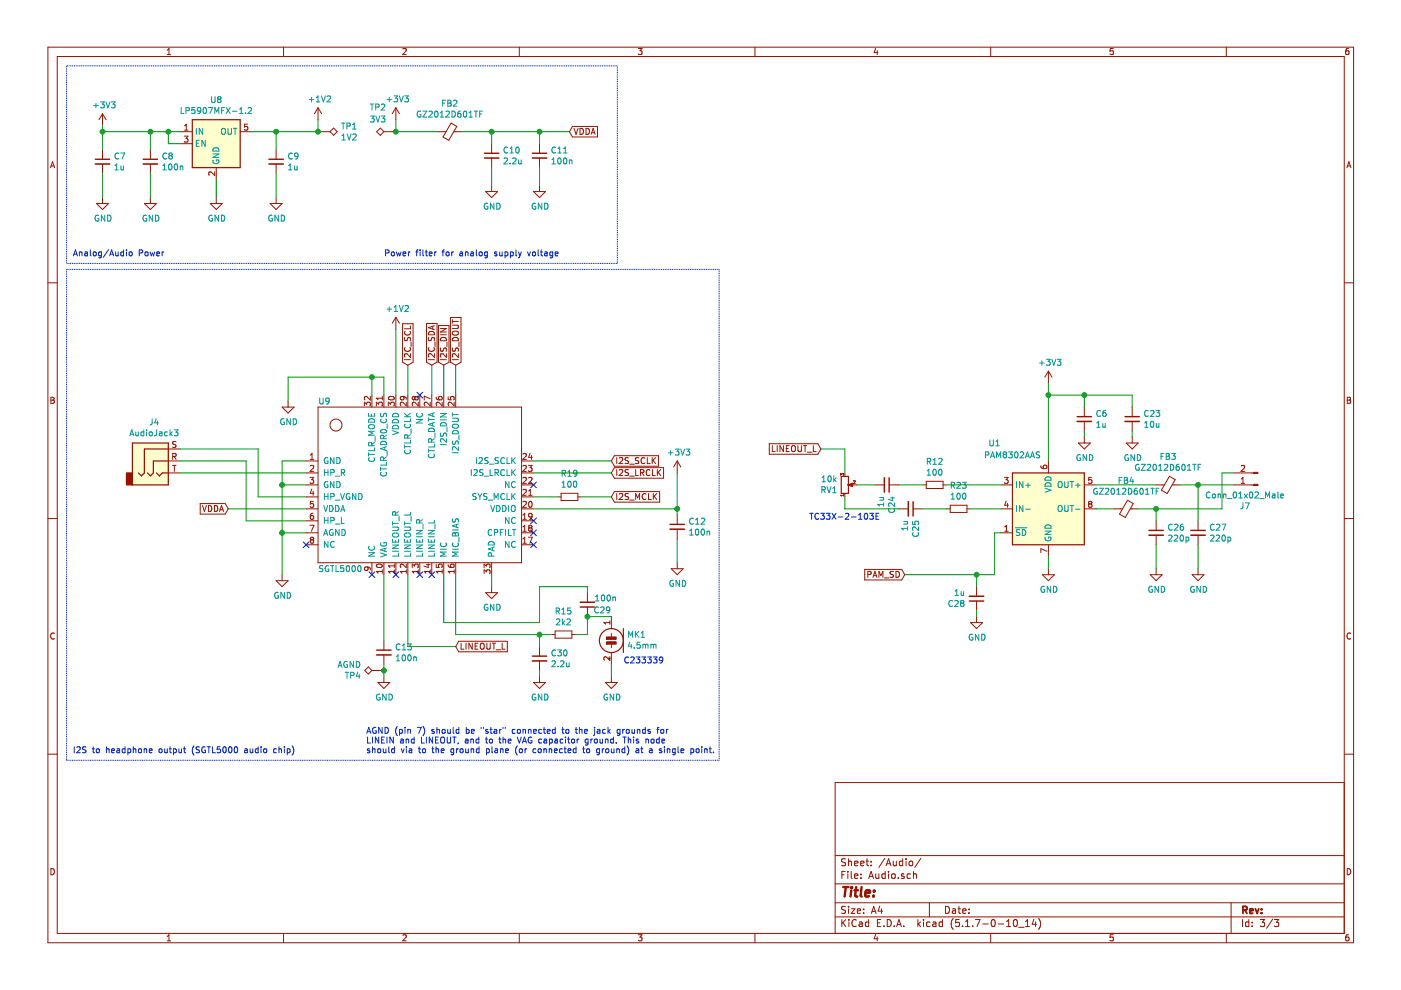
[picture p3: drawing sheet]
<svg xmlns="http://www.w3.org/2000/svg" width="297mm" height="210mm" viewBox="0 0 297 210" stroke-linecap="round" stroke-linejoin="round" font-family="sans-serif">
<path d="M.2 0h296.9v209.9h-296.9z" fill-rule="evenodd" fill="#fff" stroke="#fff" stroke-width=".21"/>
<g fill="none" stroke="#981200" stroke-width=".21">
<path d="M10.2 10h276.8v189.9h-276.8zM12.1 12h272.9v185.9h-272.9zM35.4 11.6h.8M35.4 10.6l.4-.3v1.3M60.1 10v2M85.4 10.4l.5-.1 .2 .3-.8 1h.8M110.1 10v2M135.3 10.3h.8l-.4 .5 .4 .1v.5l-.2 .2-.6-.2M160.1 10v2M185.6 10.2l-.3 .9h.9M186 10.7v.9M210 10v2"/>
<path d="M236 10.3h-.6l-.1 .6 .7-.1v.6l-.2 .2-.5-.2M260 10v2M285.9 10.3h-.4l-.1 .3-.1 .7 .2 .3 .5-.2-.1-.6h-.4l-.2 .2M10.7 35.6l.4-1.3 .5 1.3M10.8 35.2h.7M21.7 24.1l-.7 1.3M21.7 24.1v2.6M21.7 31.7v2.1M21.7 34.8v2M21.7 24.1l.8 1.3M31.9 31.7v2.1M31.9 34.8v2"/>
<path d="M38.2 27.9h2.6M38.2 30.5h2.6M39.1 28.9h.8l-.5 .4 .4 .2 .1 .4-.3 .2-.5-.1M39.1 27.6h.8M39.1 26.7l.4-.4v1.3M45.5 36.4v.8l-.9-.8-.3 .3 .1 .5M45.8 35.5v2.6M50.9 27.9h2.6M52.5 26.3h-.6l-.1 .6 .5-.1 .3 .3v.3l-.3 .2-.5-.1M58.5 31.7v2.1M58.5 34.8v2M67.4 22.8v2.6"/>
<path d="M67.4 27.9h2.6M67.4 22.8l-.7 1.3M67.4 22.8l.8 1.3M70.7 27.2l.8 .7-.8 .8-.7-.8zM79.9 27.9l.7-.7 .8 .7-.8 .8zM81.4 27.9h2.5M83.9 22.8v2.6M83.9 22.8l-.7 1.3M83.9 22.8l.8 1.3M92.8 27.9h1.8M95.6 26.1l1.2 .7-1.7 3-1.2-.8zM96.2 27.9h1.7"/>
<path d="M104.2 30.5v2M104.2 33.5v2M104.2 39.3v1.3M114.4 30.5v2M114.4 33.5v2M114.4 39.3v1.3M121.4 26.8h5.3v2.2h-5.3l-.7-1.1zM121.7 27.2l.4 1.3 .5-1.3M123 27.2a.64 .64 0 0 1 .7 .6 .64 .64 0 0 1-.7 .7zM124.2 27.2a.64 .64 0 0 1 .8 .6 .64 .64 0 0 1-.8 .7zM125.3 28.5l.5-1.3 .4 1.3M125.5 28.1h.6"/>
<path d="M285.6 35.6l.4-1.3 .4 1.3M285.7 35.2h.6M10.2 60h1.9M20.5 43.2h2.5l-1.3 1.2zM21.7 41.9v1.3M30.6 43.2h2.6l-1.3 1.2zM31.9 41.9v1.3M44.6 43.2h2.5l-1.3 1.2zM45.8 41.9v1.3M57.3 43.2h2.5l-1.3 1.2zM58.5 41.9v1.3M103 40.6h2.5l-1.3 1.3z"/>
<path d="M113.1 40.6h2.6l-1.3 1.3zM285 60h2M83.9 67.3v2.5M83.9 67.3l.8 1.2M83.9 67.3l-.7 1.2M85.3 68.6h2.3v8.2l-1.1 .6-1.2-.6zM85.8 76.3h1.2M85.8 71.5v.5l.1 .2 .4-.1 .2-.5 .3-.1 .2 .3v.4M85.9 73.7a.56 .56 0 0 0 .5 .8 .56 .56 0 0 0 .5-.8M85.9 70.3a.56 .56 0 0 0 .5 .8 .56 .56 0 0 0 .5-.8M87 75v.8l-.9-.8-.3 .2 .1 .5M87 69.1v.6h-1.2"/>
<path d="M87.2 72.5v1M90.4 68.6h2.3v8.2l-1.2 .6-1.1-.6zM90.8 76.3h1.3M90.9 71.5l-.1 .5 .2 .2 .4-.1 .2-.5 .3-.1 .2 .3v.4M90.9 70.5a.68 .68 0 0 1 .8-.2 .68 .68 0 0 1 .4 .7h-1.3zM91 73.7a.56 .56 0 0 0 .5 .8 .56 .56 0 0 0 .5-.8M91.7 69.2v.6M92.1 75v.8l-.9-.8-.4 .2 .2 .5M92.1 69l-1.3 .5 1.3 .4M92.2 72.5v1M93 69h2.2v7.8l-1.1 .6-1.1-.6zM93.4 76.3h1.2"/>
<path d="M93.4 69.7h1.2l-1.2 .7h1.2M93.4 71h1.2M93.4 73.8v.5l.2 .2 .3-.1 .3-.6h.3l.1 .7M93.5 71.7a.66 .66 0 0 1 .8-.1 .66 .66 0 0 1 .3 .6h-1.2zM94.6 75v.8l-.9-.8-.3 .2 .1 .5M94.8 72.6v.9M95.5 67.3h2.2v9.5l-1.1 .6-1.1-.6zM95.9 76.3h1.3M95.9 67.8v.7M95.9 68.9h1.1l.2 .3v.2l-.2 .3h-1.1M95.9 68.2h1.3M96 73.8l-.1 .5 .3 .2 .3-.1 .2-.6h.4v.7"/>
<path d="M96 71.8a.68 .68 0 0 1 .8-.2 .68 .68 0 0 1 .4 .6h-1.3zM96.1 70.3h.9l.2 .2-.2 .5-.7 .1a.45 .45 0 0 1-.4-.6zM97.2 75v.8l-.9-.8-.4 .2 .1 .5M97.3 72.6v.9M222.3 78.7v2.5M222.3 78.7l-.8 1.3M222.3 78.7l.7 1.3M10.8 84.2h.4l.3 .3-.3 .3 .3 .3-.2 .4h-.5zM10.8 84.8h.4M35.7 97.7h2.5M35.7 95.2h2.5M36.6 98.7h.7"/>
<path d="M36.6 96.8l.7-.1v-.4l-.7-.2v1.3M36.9 96.8l.4 .6M37 98.7v1.2M37.3 93.7l-.5-.1-.1 .1v.5l.5 .1 .1 .3-.2 .3-.5-.1M59.8 86.3h2.6l-1.3 1.3zM61.1 85v1.3M64.9 97.7h2.5M65.8 97.4h.7M65.8 96.5l.4-.4v1.3M65.8 98.8l.5-.1 .2 .3-.8 .9h.8M67.4 86.3h43.2v33h-43.2zM77.3 86.1v-.8l.4 .4 .2-.4h.5l.1 .2-.1 .6"/>
<path d="M78.5 84.1v.7l-.9-.7-.3 .2 .1 .5M78.9 83.8v2.5M79.8 86.1v-.8l.5 .4 .1-.4h.5l.2 .2-.2 .6M81.1 84.1v.7M81.1 84.4h-1.3l.3 .4M81.4 83.8v2.5M82.3 86.1v-.8l.5 .4 .1-.4h.6l.1 .2-.1 .6M82.5 84.2a.61 .61 0 0 1 .7-.2 .61 .61 0 0 1 .3 .6 .76 .76 0 0 1-1.2-.2zM83.9 83.8v2.5M85.4 84.1l.3 .2-.1 .4h-.6l-.1-.4 .2-.2h.7l.3 .2v.4M86.1 85.3v.8l-.9-.8-.3 .2 .1 .5M86.5 83.8v2.5"/>
<path d="M88 84.3l.2-.2h.2l.3 .2-.1 .4-.2 .1-.3-.1-.1-.2M88 84.3l-.3-.2-.3 .2 .1 .4h.3l.2-.2M88 84.3v.2M88.7 85.3v.8l-.9-.8-.4 .2 .1 .5M89 83.8v2.5M91.2 85.3v.8l-.9-.8-.4 .2 .2 .5M91.2 84.5l-1.3-.5v.8M91.5 83.8v2.5M92.5 84.2l.1 .4 .4 .2 .6-.1 .1-.5-.2-.1-.5 .1v.3l.2 .3M93.8 85.3v.8l-1-.8-.3 .2 .1 .5M94.1 83.8v2.5M95 84.1v.6l.6 .1-.1-.5 .3-.2h.3l.2 .2-.1 .5"/>
<path d="M96.3 85.3v.8l-.9-.8-.4 .2 .1 .5M96.6 83.8v2.5M110.6 97.7h2.5M110.9 96.3l.4-.2 .3 .4-.8 .9h.8M110.9 98.8l.4-.1 .3 .3-.8 .9h.8M112 98.7h.8l-.4 .5 .3 .1 .1 .4-.2 .2-.6-.1M112.4 96.1l-.3 .9h.8M112.7 96.6v.8M130.3 99.2h10.4v2.2h-10.4l-.7-1.1zM130.3 96.6h9.3v2.3h-9.3l-.7-1.2zM130.8 97v1.3M130.8 99.6v1.2"/>
<path d="M131.3 97.2l.5-.2 .2 .4-.8 .9h.8M131.3 99.7l.5-.1 .2 .3-.8 .9h.8M133.3 97.1l-.5-.1-.3 .3 .1 .3 .6 .2v.4l-.2 .1-.5-.1M133.3 99.6h-.5l-.3 .2 .1 .3 .6 .2v.4l-.2 .1h-.5M133.5 98.4h1M134.8 99.6v1.2h.6M135.4 97.1l-.4-.1-.2 .2v.4l.5 .2 .1 .3-.2 .2-.5-.1M136.7 97.2a.58 .58 0 0 0-.8 .4 .58 .58 0 0 0 .7 .6h.1M137.2 97v1.3h.6M137.8 99.7a.56 .56 0 0 0-.7 .1 .56 .56 0 0 0 0 .7l.3 .3 .4-.1M138.3 97v1.3M138.3 99.6v1.2h.6"/>
<path d="M138.5 97.6l.5 .7M139 97l-.7 .8M139.4 99.6v1.2M140.1 99.6l-.7 .7M143.6 97.7v2.6M143.6 97.7l-.8 1.3M143.6 97.7l.7 1.3M163.1 94.1h10.3l.6 1.1-.6 1.1h-10.3zM163.7 94.5v1.3h.6M164.8 94.5v1.3M166.1 94.5v1.3l-.7-1.3v1.3M166.7 95.1h.4"/>
<path d="M167.3 94.5h-.6v1.3h.6M167.9 94.7l.2-.2a.44 .44 0 0 1 .5 .4v.7l-.5 .2-.2-.2zM169.2 94.5v1l.2 .3 .4-.1 .1-.2v-1M170.3 94.5h.8M170.7 94.5v1.3M171.2 95.9h.9M172.4 94.5v1.3h.7M220.7 98.8l.1 .4 .4 .2 .7-.2v-.4l-.2-.2-.5 .2v.3l.2 .3M222.3 97.7v2.6M228.6 93.9h2.6l-1.3 1.3zM229.9 86.3v2M229.9 89.4v2"/>
<path d="M229.9 92.7v1.2M238.8 93.9h2.5l-1.3 1.3zM240 86.3v2M240 89.4v2M240 92.7v1.2M263.2 98.8l.4-.1 .3 .3-.8 .9h.8M285.6 84.2h.5l.2 .3-.2 .3 .3 .3-.2 .4h-.6zM285.6 84.8h.5M10.2 109.9h1.9M35.7 100.3h2.5M42.4 106.8h5.4l.6 1.1-.6 1.1h-5.4zM42.9 107.2l.4 1.2 .5-1.2"/>
<path d="M44.2 107.2a.64 .64 0 0 1 .7 .6 .64 .64 0 0 1-.7 .6zM45.5 107.2a.64 .64 0 0 1 .7 .6 .64 .64 0 0 1-.7 .6zM46.5 108.4l.5-1.2 .4 1.2M46.7 108.1h.6M64.9 115.5h2.5M64.9 113h2.5M64.9 110.4h2.5M64.9 100.3h2.5M64.9 107.9h2.5M64.9 105.4h2.5M64.9 102.8h2.5M65.7 101.2h.8l-.4 .5 .3 .1 .1 .5-.2 .2-.6-.1"/>
<path d="M65.7 111.4h.9l-.6 1.2M66 114.5l-.2 .2v.2l.2 .3 .4-.1 .1-.2v-.2l-.2-.2M66 114.5l-.2-.3 .2-.3h.3l.2 .3-.2 .3M66 114.5h.3M66.1 103.7l-.3 .9h.8M66.4 108.8h-.2a.79 .79 0 0 0-.2 1.3l.4-.1 .1-.4-.2-.3h-.3l-.2 .3M66.4 104.2v.8M66.4 106.3h-.5l-.1 .6 .5-.1 .2 .2v.3l-.2 .3-.5-.2M78.9 119.3v2.6M79.9 119.7a.61 .61 0 0 1 .7-.2 .61 .61 0 0 1 .4 .7 .76 .76 0 0 1-1.2-.3zM81.4 119.3v2.6M83.6 119.6v.7"/>
<path d="M83.6 120h-1.3l.4 .3M83.9 119.3v2.6M86.1 119.6v.8l-.9-.8-.3 .2 .1 .5M86.5 119.3v2.6M89 119.3v2.6M90.4 119.7h.8M90.8 119.5v.8l-.9-.3M91.5 119.3v2.6M92.5 119.7v.6h.6l-.1-.5 .2-.2h.3l.3 .2-.2 .5M94.1 119.3v2.6M95 119.7l.1 .5 .5 .1h.6v-.6l-.1-.1-.5 .1-.1 .4 .3 .2M96.6 119.3v2.6"/>
<path d="M104.2 119.3v2.6M110.6 115.5h2.5M110.6 113h2.5M110.6 110.4h2.5M110.6 100.3h2.5M110.6 107.9h2.5M110.6 105.4h2.5M110.6 102.8h2.5M110.9 115.2h.7M110.9 109.2l.3-.4v1.3M110.9 111.7l.3-.3v1.2M110.9 114.3l.3-.4v1.3"/>
<path d="M110.9 112.6h.7M110.9 110.1h.7M110.9 106.4l.4-.1 .3 .3-.8 1h.8M110.9 101.3l.4-.1 .3 .4-.8 .9h.8M110.9 103.9l.4-.1 .3 .3-.8 .9h.8M112 113.9h.9l-.6 1.3M112.1 101.3l.5-.1 .2 .4-.8 .9h.8M112.1 105h.7M112.1 104.1l.3-.3v1.2M112.2 106.4l.2-.1a.67 .67 0 0 1 .4 .6 .67 .67 0 0 1-.4 .7l-.3-.5zM112.3 111.9l-.2 .3v.3l.2 .1h.4l.1-.2v-.2l-.2-.3M112.3 111.9l-.2-.2 .2-.3h.3l.2 .2-.2 .3"/>
<path d="M112.3 111.9h.3M112.8 109.4l-.2 .2h-.4l-.1-.6 .5-.2 .2 .3-.1 .7-.1 .2-.4 .1M118.2 105.4h.8M119 104.6h3.5v1.5h-3.5zM122.5 105.4h.8M130.3 104.2h9.6v2.3h-9.6l-.7-1.1zM130.8 104.6v1.3M131.3 104.8l.5-.2 .2 .4-.8 .9h.8M133.3 104.7l-.5-.1-.3 .3 .1 .3 .6 .2v.4l-.2 .1h-.5M133.5 106h1M133.5 101h1M134.8 105.9v-1.3l.4 1 .4-1v1.3"/>
<path d="M135.8 100.2h.6l.1-.2v-.3l-.7-.1v1.2M136.1 100.2l.4 .6M136.9 104.8a.56 .56 0 0 0-.8 .5 .56 .56 0 0 0 .8 .5M137.5 104.6v1.3h.6M138.5 104.6v1.3M138.7 105.2l.5 .7M139.2 104.6l-.7 .8M139.5 100.1l.6 .7M143.6 109.2v2M143.6 112.2v2M143.6 119.3v1.3M178.2 100.8v-.4l.3 .2 .2-.2 .1 .4"/>
<path d="M178.8 105h-.6l.2 .2M178.8 104.8v.4M179.1 100.3v.6M179.1 104.7v.7M180.7 102.8h1M181 102l.2-.1 .1 .2-.4 .4h.4M185.5 102.8h2M188.5 102.8h2M190.5 107.9h2.1M193.6 107.9h2M195.6 102.8h.8M196.4 102.1h3.5v1.5h-3.5z"/>
<path d="M199.9 102.8h.8M200.7 107.9h.8M201.5 107.1h3.5v1.6h-3.5zM205 107.9h.8M212.1 113h2.6M212.1 107.9h2.6M212.1 102.8h2.6M213 101.2h.8l-.5 .5 .4 .1 .1 .5-.3 .2-.5-.1M213 112.6h.8M213 111.7l.4-.3v1.2M213.3 106.2l-.3 .9h.8M213.6 106.7v.9"/>
<path d="M221.9 116.9l-1.2-.6v.9M222.3 115.5v2.5M229.9 107.9h2.5M229.9 102.8h2.5M231 106.8l-.2-.2 .2-.3h.3l.2 .2-.2 .3M231 106.8l-.2 .3v.2l.2 .3 .4-.1 .1-.2v-.2l-.2-.3M231 106.8h.3M231.4 101.2h-.5l-.1 .6 .5-.1 .2 .2v.4l-.2 .2-.5-.1M236.2 107.9h1.8M239.1 106.1l1.2 .7-1.7 2.9-1.2-.7zM239.7 107.9h1.6M245.1 102.8h1.8"/>
<path d="M245.1 110.4v2.1M245.1 113.5v2M247.9 101l1.3 .7-1.7 2.9-1.3-.7zM248.6 102.8h1.6M254 110.4v2.1M254 113.5v2M261.6 100.3h4.2M261.6 102.8h4.2M263.2 102.5h.7M263.2 101.6l.3-.4v1.3M285 109.9h2M11.5 134.3a.58 .58 0 0 0-.8 .5 .58 .58 0 0 0 .8 .6"/>
<path d="M58.5 123.1h2.6l-1.3 1.3zM59.8 121.9v1.2M77.8 120.2l.2 .3v.3l-.2 .1h-.4l-.1-.4 .2-.3 .9 .2 .1 .4M81.1 120.8v.7M81.1 121.2h-1.3l.3 .3M81.4 135.8v2M81.4 138.9v2M83.6 121.2h-1.3l.4 .3M83.6 120.8v.7M86.1 120.8v.7M86.1 121.2h-1.2l.3 .3M87.4 120.4v-.8l.5 .4 .1-.3 .4-.1 .3 .2-.2 .6"/>
<path d="M88.7 121.2h-1.3l.4 .3M88.7 120.8v.7M91.2 121.2h-1.3l.4 .3M91.2 120.8v.7M93.8 121.2h-1.3l.3 .3M93.8 120.8v.7M96.3 121.2h-1.3l.4 .3M96.3 120.8v.7M97.3 136h10.3v2.2h-10.3l-.7-1.1zM97.8 136.4v1.2h.6M98.8 136.4v1.2M100.1 136.4v1.2l-.7-1.2v1.2"/>
<path d="M100.7 137h.5M101.3 136.4h-.6v1.2h.6M101.9 136.5l.2-.1a.44 .44 0 0 1 .6 .4l-.1 .7-.5 .1-.2-.1zM102.6 120.4v-.8l.5 .4 .1-.3 .5-.1 .2 .2-.1 .6M102.6 121.6v-.8l.5 .4 .1-.3h.6l.1 .2-.1 .5M103 125.7h2.5l-1.3 1.2zM103.2 136.4v1l.2 .2h.4l.1-.2v-1M104.2 124.4v1.3M104.4 136.4h.7M104.7 136.4v1.2M105.2 137.8h1M106.5 136.4v1.2h.6"/>
<path d="M114.4 137.1v2M116.9 134.5h.8M117.7 133.8h3.5v1.5h-3.5zM121.2 134.5h.8M124.5 125.7v2M124.5 128.7v2M128.9 139.6h.5M129.1 139.4v.5M129.3 139.2v.8l-.9-.8-.4 .3 .1 .5M129.3 131.6v.8M129.3 132h-1.3l.4 .4M129.6 130.7v2.6"/>
<path d="M129.6 134.3v.8M129.6 136.6v.7M129.6 138.4v2.5M142.3 120.6h2.6l-1.3 1.3zM183.3 120.7h7.9l.6 1.2-.6 1.1h-7.9zM184 121.8l.6-.1 .1-.4-.7-.2v1.3M185.1 122.4l.4-1.3 .4 1.3M185.2 122.1h.6M186.4 122.4v-1.3l.4 1 .4-1v1.3M187.5 122.5h1M189.4 121.2l-.5-.1-.2 .3 .1 .3 .6 .2v.4l-.7 .1M190 121.1a.64 .64 0 0 1 .7 .7 .64 .64 0 0 1-.7 .6z"/>
<path d="M205.8 132h2.5l-1.3 1.3zM207 124.4v2M207 127.4v2.1M207 130.7v1.3M221 121.9h2.5l-1.2 1.2zM222.3 120.6v1.3M243.9 121.9h2.5l-1.3 1.2zM245.1 120.6v1.3M252.7 121.9h2.6l-1.3 1.2zM254 120.6v1.3M286.4 134.3a.58 .58 0 0 0-.8 .5 .58 .58 0 0 0 .8 .6M10.2 159.9h1.9"/>
<path d="M77.3 142.2l.8-.8 .8 .8-.8 .7zM78.9 142.2h2.5M80.1 144.7h2.6l-1.3 1.3zM81.4 143.4v1.3M113.1 144.7h2.6l-1.3 1.3zM114.4 140.1v2.1M114.4 143.4v1.3M128.4 144.7h2.5l-1.3 1.3zM129.6 143.4v1.3M285 159.9h2M285 165.9h-107.9v32M10.8 184.2a.65 .65 0 0 1 .7 .6 .65 .65 0 0 1-.7 .7z"/>
<path d="M35.4 198.5l.4-.3v1.3M35.4 199.5h.8M60.1 197.9v2M85.4 198.3l.5-.1 .2 .3-.8 1h.8M110.1 197.9v2M135.3 198.2h.8l-.4 .5 .4 .1v.6l-.2 .1-.6-.1M160.1 197.9v2M177.1 194.4h107.9M177.1 191.4h107.9M177.1 187.4h107.9M177.1 181.4h107.9M178.5 185.5h.5"/>
<path d="M178.5 195v1.5M178.7 195.6l.6 .9M179.2 184.8h-.7v1.5M179.3 192.2h-.6l-.3 .2 .1 .4 .7 .3v.4l-.2 .2-.6-.1M179.3 182.1h-.6l-.3 .2 .1 .4 .7 .3v.4l-.2 .2-.6-.1M179.3 195l-.8 .8M179.8 184.8v.1M179.8 185.3v1M179.9 182.1v1.5M179.9 192.2v.1M179.9 192.7v1M179.9 182.7l.2-.1h.4v1"/>
<path d="M180 195v.1M180 195.5v1M180.5 192.7h.8l-.8 1h.8M180.5 184.8v1.3l.2 .2M181.2 185.8l.7-.2-.1-.3h-.4l-.2 .2 .1 .7h.5M181.2 183.1l.7-.2-.1-.3h-.4l-.2 .2 .1 .7h.5M181.5 195.1a.59 .59 0 0 0-.7 0 .59 .59 0 0 0-.2 .7 .56 .56 0 0 0 .3 .6 .56 .56 0 0 0 .6-.1M181.8 193.2l.7-.2-.1-.2-.4-.1-.2 .2v.7h.6M182.2 195.5h.6v1M182.5 183.1l.7-.2-.1-.3h-.4l-.2 .2 .1 .7h.5M182.6 186.1v.2M182.6 185.3v.2"/>
<path d="M182.8 195.8l-.5 .1-.2 .2 .2 .4 .5-.1M183.1 193.5v.2M183.1 192.8v.1M183.6 182.6h.6M183.8 182.1v1.3l.4 .2M184.2 195.5h-.5l-.2 .2v.6l.2 .2 .5-.1M184.2 195v1.5M184.2 186.3l.5-1.5 .5 1.5M184.3 185.8h.7M184.7 183.4v.2M184.7 182.6v.2M184.8 193.7l.4-1.5 .5 1.5"/>
<path d="M184.9 193.2h.7M185.6 198.1l-.3 .9h.9M185.7 185.3v.9l.4 .1 .2-.2M186 198.6v.9M186 195.7h.5M186.3 185.3v1M186.5 192.1l-.3 1.1h.9M186.7 195h-.7v1.5h.7M186.9 192.7v1M187.4 196.3v.2M187.6 182l-1.3 1.9M187.7 185.3h-.5l-.2 .2v.6l.2 .2 .5-.1"/>
<path d="M187.7 184.8v1.5M187.9 183.6l.5-1.5 .5 1.5M188 183.1h.7M188.1 195a.76 .76 0 0 1 .9 .7 .76 .76 0 0 1-.9 .8zM188.4 184.8v.1M188.4 185.3v1M189.1 185.4l.2-.1 .4 .1 .1 .6-.1 .2-.4 .1-.2-.2zM189.4 182.6l.1 .9 .3 .1 .2-.2M189.6 196.3v.2M190 182.6v1M190.1 196.5l.5-1.5 .5 1.5M190.2 196h.8"/>
<path d="M190.5 186.1v.2M191.4 182.6h-.4l-.3 .3 .1 .5 .2 .2 .4-.1M191.4 182.1v1.5M191.6 196.3v.2M191.7 185.3h-.4l-.2 .2 .1 .2 .5 .1v.4h-.6M192.1 182.1v.1M192.1 182.6v1M192.8 182.7l.2-.1 .5 .1v.7l-.3 .2-.4-.2zM193 185.3h-.4l-.3 .2 .1 .6 .2 .2 .4-.1M193.7 185.4l.2-.1h.3l.1 1M193.7 184.8v1.5M194.6 195v1.5"/>
<path d="M194.7 195.9l.5 .6M195.2 195.5l-.6 .5M195.2 182l-1.3 1.9M195.8 195v.1M195.8 195.5v1M197 191.4v3M197.2 195.5h-.5l-.2 .2v.6l.2 .2 .5-.1M197.8 195.5h.6v1M198.4 195.8l-.7 .3 .3 .4 .4-.1M199.8 195.5h-.4l-.3 .2 .1 .6 .2 .2 .4-.1M199.8 195v1.5M200.5 192.2a.75 .75 0 0 1 .8 .7 .75 .75 0 0 1-.8 .8z"/>
<path d="M202 192.8h.5l.1 .9M202.1 194.8a1.71 1.71 0 0 0 0 2.2M202.6 193l-.5 .1-.2 .2 .2 .4 .5-.1M203.1 192.7h.6M203.3 192.2v1.3l.4 .2M203.4 195h-.7l-.1 .7 .7-.1 .1 .2v.5l-.2 .2-.6-.2M204.1 196.3v.2M204.1 193.2l.7-.2-.1-.2-.4-.1-.2 .2 .1 .7h.5M204.7 196.5h.9M204.7 195.4l.4-.4v1.5M205.4 193.5v.2M205.4 192.8v.1"/>
<path d="M206.2 196.3v.2M206.8 195h1l-.7 1.5M208.4 195.9h1.1M210 197.9v2M210.3 195h.2a.8 .8 0 0 1 .5 .7 .8 .8 0 0 1-.5 .8 1 1 0 0 1-.2-1.5zM211.6 195.9h1.2M213.4 196.5h.9M213.4 195.4l.5-.4v1.5M215.1 195h.1a.8 .8 0 0 1 .5 .7 .8 .8 0 0 1-.5 .8 .97 .97 0 0 1-.1-1.5zM216 196.6h1.1M217.4 196.5h.9M217.4 195.4l.4-.4v1.5"/>
<path d="M219.2 194.9l-.3 1.1h.9M219.6 195.5v1M220.2 194.8a1.71 1.71 0 0 1 0 2.2M236 198.2h-.6l-.1 .6 .7-.1v.7l-.2 .1-.5-.1M260 197.9v2M261 191.4v6.5M263.4 195v1.5M264.8 195.5h-.5l-.2 .2 .1 .7h.6M264.8 195v1.5M265.5 196.3v.2M265.5 195.5v.2M267.2 195h.9l-.5 .5 .5 .2v.6l-.3 .2-.6-.2"/>
<path d="M269.8 194.9l-1.2 1.9M270.2 195h.9l-.5 .5 .4 .2v.6l-.2 .2-.6-.2M285.6 184.2a.65 .65 0 0 1 .8 .6 .65 .65 0 0 1-.8 .7zM285.9 198.2h-.4l-.1 .3-.1 .7 .2 .3 .5-.1-.1-.7h-.4l-.2 .2"/>
<circle cx="71.2" cy="90.1" r="1.27"/>
</g>
<path d="M263.5 193l.7-.1 .2-.2-.1-.4-.2-.1h-.6v1.5M263.9 193l.5 .7M265 193.2l.7-.2-.1-.2-.4-.1-.2 .2v.7h.6M266.2 192.7l.3 1 .4-1M267.5 193.5v.2M267.5 192.8v.1" fill="none" stroke="#981200" stroke-width=".38"/>
<path d="M178.8 188.1h1.1M179.3 188.1l-.2 2M180.5 188.8l-.2 1.3M180.6 188.1l-.1 .2M180.6 188.1l.1 .1-.2 .1M181.2 188.8h.7M181.5 188.1l-.2 1.7 .1 .2 .4 .1M182.7 188.1l-.2 1.7 .2 .3M183.5 189.4l1-.2-.1-.4h-.6l-.3 .2v1h.8M185.2 189.9v.2M185.3 188.8l.1 .1-.1 .1M185.3 188.8v.2" fill="none" stroke="#981200" stroke-width=".51"/>
<g fill="none" stroke="#009596" stroke-width=".21">
<path d="M19.9 22.4h.9M20.3 21.9v1M21.3 21.6h.8l-.4 .5 .3 .1 .1 .4-.2 .3-.6-.2M22.5 21.6l.4 1.3 .4-1.3M23.6 21.6h.8l-.4 .5 .3 .1v.5l-.2 .2-.5-.2M24.4 36h.7M24.4 35.1l.3-.3v1.2M25.2 32.6a.56 .56 0 0 0-.8 .5 .56 .56 0 0 0 .8 .5M25.6 32.4h.8l-.5 1.3M25.6 35.2l.1 .8 .5-.1M26.2 35.2v.8M34.5 35.1l.4-.3v1.2"/>
<path d="M34.5 36h.8M35.3 32.6a.56 .56 0 0 0-.8 .5 .56 .56 0 0 0 .8 .5M35.8 34.9l.3-.1a.69 .69 0 0 1 .4 .6 .69 .69 0 0 1-.4 .6l-.4-.5zM36.1 33l-.3 .2v.3l.3 .2h.3l.1-.2v-.3l-.2-.2M36.1 33l-.3-.3 .3-.3h.2l.2 .3-.2 .3M36.1 33h.2M37.1 34.8h.1a.67 .67 0 0 1 .5 .6 .67 .67 0 0 1-.5 .6 .83 .83 0 0 1-.1-1.2zM38.2 35.2v.8M38.2 35.3l.5-.1 .1 .8M38.4 22.8v1.3h.6M39.4 23.5l.6-.1 .2-.2-.1-.3-.7-.1v1.3M41.3 22.8h-.6l-.1 .6 .2-.1 .5 .1v.5l-.2 .2-.5-.2"/>
<path d="M41.6 27.2v1.3M41.6 30.4h.5M42.2 29.8h-.6v1.2h.6M42.6 23.4l-.3 .2-.3-.1-.2-.1 .1-.5 .4-.1 .3 .3-.1 .7-.2 .2-.3 .1M43 27.2v1.3l-.8-1.3v1.3M43.2 22.9l.2-.1a.67 .67 0 0 1 .4 .6 .67 .67 0 0 1-.4 .7l-.3-.5zM43.5 29.8v1.2l-.7-1.2v1.2M44.2 22.8h.9l-.6 1.3M44.9 20.5v1l.2 .3 .4-.1 .1-.2v-1M45.1 32.6h1.3l-1.3 .8h1.3M45.2 34a.57 .57 0 0 0 .6 .7 .57 .57 0 0 0 .5-.8h-.4v.3M45.3 31.4a.67 .67 0 0 1 .8 0 .67 .67 0 0 1 .3 .6h-1.3z"/>
<path d="M45.5 24.1v-1.3l.5 .9 .4-.9v1.3M46.4 21l-.3 .3v.2l.3 .3 .3-.1 .2-.2-.1-.4-.2-.1M46.4 21l-.3-.2 .3-.3 .4 .1v.3l-.2 .1M46.4 21h.2M47 23.4h.4M47 27.4l.2-.2 .4 .1a.78 .78 0 0 1-.1 1.2l-.5-.2zM47.6 22.8h-.6v1.3M48 22.8l.8 1.3M48.3 27.2v1.1l.3 .2 .3-.1 .2-.1v-1.1M48.8 22.8l-.8 1.3M49.3 23.6h.9M49.5 27.2h.7"/>
<path d="M49.8 27.2v1.3M50.8 24.1h.7M50.8 23.2l.4-.4v1.3M52.1 23.9v.2M52.6 22.9l.5-.1 .2 .4-.7 .9h.7M61.2 36h.7M61.2 35.1l.3-.3v1.2M62 32.6a.56 .56 0 0 0-.8 .5 .56 .56 0 0 0 .8 .5M62.5 35.2v.8l.5-.1M63 35.2v.8M63.2 33l-.3 .2h-.3l-.1-.2v-.4l.4-.2 .3 .3-.2 .9-.4 .1M65.5 21.1h1"/>
<path d="M66 20.6v1M67.1 21.6h.7M67.1 20.7l.3-.4v1.3M68.2 20.3l.4 1.3 .4-1.3M69.4 20.5l.4-.2 .3 .4-.8 .9h.8M72.4 26.1h.7M72.5 28.8l.4-.4v1.3M72.5 29.7h.7M72.8 26.1v1.3M73.5 26.8l.7-.1v-.5l-.7-.1v1.3M73.6 28.4l.4 1.3 .4-1.3M74.7 27.4h.8"/>
<path d="M74.7 26.5l.4-.4v1.3M74.8 28.5l.5-.1 .2 .4-.8 .9h.8M78.5 22.1h.7M78.5 24.6h.8l-.4 .5 .4 .1v.4l-.2 .3-.6-.2M78.9 22.1v1.2M79.7 22.7l.6-.1v-.4l-.6-.1v1.2M79.7 24.6l.4 1.3 .4-1.3M80.8 24.6h.8l-.4 .5 .4 .1v.5l-.2 .2-.6-.2M80.9 22.2l.4-.1 .3 .3-.8 .9h.8M82 21.1h1M82.5 20.6v1M83.5 20.3h.8l-.4 .5 .3 .1 .1 .5-.2 .2-.6-.1"/>
<path d="M84.7 20.3l.4 1.3 .4-1.3M85.8 20.3h.8l-.4 .5 .3 .1v.6l-.2 .1-.5-.1M89.2 23.6a.57 .57 0 0 0-.8 .6 .57 .57 0 0 0 .8 .5v-.4h-.2M89.7 23.6h.8l-.8 1.2h.8M90.9 23.7l.5-.1 .2 .3-.7 .9h.7M92.3 23.6h.1a.67 .67 0 0 1 .5 .6 .67 .67 0 0 1-.5 .6 .83 .83 0 0 1-.1-1.2zM93.3 24.8h.8M93.3 23.9l.4-.3v1.2M93.9 21.9h.4M94.5 21.2h-.6v1.3M94.6 23.7l.4-.1 .3 .3-.8 .9h.8M94.9 21.9h.5"/>
<path d="M94.9 21.2l.7 .2v.2l-.2 .3 .3 .2-.1 .4h-.7zM95.8 23.6a.64 .64 0 0 1 .7 .6 .64 .64 0 0 1-.7 .6zM96.2 21.4l.4-.2 .3 .4-.8 .9h.8M97.6 23.6l-.4 .1-.2 .4 .2 .7h.4l.2-.2-.2-.5-.3-.1-.3 .3M98.4 23.7l.2-.1a.69 .69 0 0 1 .4 .6 .69 .69 0 0 1-.4 .6l-.4-.5zM99.4 24.8h.8M99.4 23.9l.4-.3v1.2M100.5 23.6h.8M100.9 23.6v1.2M101.7 24.2h.4M102.3 23.6h-.6v1.2M106.9 33.6l.5-.1 .2 .3-.8 1h.8"/>
<path d="M107.6 31.3a.56 .56 0 0 0-.8 .5 .56 .56 0 0 0 .8 .5M108.1 31.5l.4-.3v1.2M108.1 32.4h.8M108.1 34.6v.2M108.7 33.6l.5-.1 .2 .3-.8 1h.8M109.5 31.2h.1a.67 .67 0 0 1 .5 .6 .67 .67 0 0 1-.5 .6 .83 .83 0 0 1-.1-1.2zM109.9 33.9l.1 .8 .5-.1M110.5 33.9v.9M117 34.8h.8M117 33.8l.4-.3v1.3M117.8 31.3a.56 .56 0 0 0-.8 .5 .56 .56 0 0 0 .8 .5M118.3 32.4h.7"/>
<path d="M118.3 31.5l.4-.3v1.2M118.4 33.6l.2-.1a.69 .69 0 0 1 .4 .6 .69 .69 0 0 1-.4 .7l-.4-.5zM119.5 32.4h.7M119.5 31.5l.3-.3v1.2M119.6 33.6l.1-.1a.67 .67 0 0 1 .5 .6 .67 .67 0 0 1-.5 .7l-.3-.5zM120.7 34h.5l.1 .8M120.7 33.9v.9M20.9 45.7a.59 .59 0 0 0-.7 .6 .59 .59 0 0 0 .7 .5v-.4h-.2M22.2 45.6v1.3l-.7-1.3v1.3M22.8 45.6a.64 .64 0 0 1 .7 .7 .64 .64 0 0 1-.7 .6zM31 45.7a.59 .59 0 0 0-.7 .6 .59 .59 0 0 0 .7 .5l.1-.4h-.3M32.4 45.6v1.3l-.8-1.3v1.3"/>
<path d="M33 45.6a.64 .64 0 0 1 .7 .7 .64 .64 0 0 1-.7 .6zM45 45.7a.59 .59 0 0 0-.7 .6 .59 .59 0 0 0 .7 .5l.1-.4h-.3M46.3 45.6v1.3l-.7-1.3v1.3M46.9 45.6a.64 .64 0 0 1 .8 .7 .64 .64 0 0 1-.8 .6zM57.7 45.7a.59 .59 0 0 0-.7 .6 .59 .59 0 0 0 .7 .5l.1-.4h-.3M59 45.6v1.3l-.7-1.3v1.3M59.6 45.6a.64 .64 0 0 1 .7 .7 .64 .64 0 0 1-.7 .6zM103.4 43.2a.59 .59 0 0 0-.7 .5 .59 .59 0 0 0 .7 .6v-.5h-.2M104.7 43.1v1.2l-.7-1.2v1.2M105.3 43.1a.64 .64 0 0 1 .7 .6 .64 .64 0 0 1-.7 .6zM113.5 43.2a.59 .59 0 0 0-.7 .5 .59 .59 0 0 0 .7 .6l.1-.5h-.3M114.9 43.1v1.2l-.8-1.2v1.2"/>
<path d="M115.5 43.1a.64 .64 0 0 1 .7 .6 .64 .64 0 0 1-.7 .6zM82 65.5h1M82.5 65.1v.9M83.6 66h.7M83.6 65.1l.3-.3v1.2M84.7 64.8l.4 1.2 .4-1.2M85.9 64.9l.4-.1 .3 .3-.8 .9h.8M220.4 77h1M220.9 76.5v1M221.9 76.2h.8l-.5 .5 .4 .1 .1 .4-.3 .3-.5-.2M223 76.2l.4 1.3 .5-1.3M224.2 76.2h.7l-.4 .5 .4 .1v.5l-.2 .2-.5-.2"/>
<path d="M27.5 92.4l.5-1.3 .4 1.3M27.6 92h.7M28.8 91.6v.8l.5-.1M29.3 91.6v.8M30.5 91.6h-.4l-.2 .2 .1 .6h.5M30.5 91.1v1.3M31.1 91.1v.2M31.1 91.6v.8M31.7 91.7l.2-.1 .3 .1v.7l-.5-.1zM32.3 88.8v.9l-.2 .3-.3 .1M33.1 88.8l-.3 .9h.8M33.2 91.1v.9l-.2 .4h-.3"/>
<path d="M33.4 89.3v.8M33.8 91.6h.5v.8M34.3 91.9l-.6 .2 .2 .3h.4M35.5 91.6h-.4l-.2 .2 .1 .6h.5M36.1 91.1v1.3M36.2 91.9l.3 .5M36.5 91.6l-.4 .4M36.9 91.1h.8l-.4 .5 .4 .1-.1 .7-.7-.1M60.2 88.8a.59 .59 0 0 0-.7 .6 .59 .59 0 0 0 .7 .6l.1-.5h-.3M61.6 88.8v1.2l-.8-1.2v1.2M62.2 88.8a.64 .64 0 0 1 .7 .6 .64 .64 0 0 1-.7 .6zM67.8 84.4v1l.2 .3 .4-.1 .1-.2v-1"/>
<path d="M68.8 99.6v1.2M69.5 97.1a.57 .57 0 0 0-.8 .6 .57 .57 0 0 0 .8 .5v-.4h-.2M69.5 99.6v1.2M69.8 84.9l-.3 .3-.3-.1-.1-.2v-.4l.4-.1 .3 .2-.1 .7-.2 .3-.3 .1M70.8 97v1.3l-.7-1.3v1.3M71.4 97a.64 .64 0 0 1 .7 .7 .64 .64 0 0 1-.7 .6zM78.1 87.6v.6h1.3v-.6M78.1 96v.7M78.1 96.3h1.3M78.2 90.2l.4-.2 .6 .1 .2 .2v.4a.8 .8 0 0 1-1.3-.1zM78.3 97a.56 .56 0 0 0 .1 .8 .56 .56 0 0 0 .7 0l.3-.4-.1-.4M78.3 88.9a.67 .67 0 0 1 .8-.1 .67 .67 0 0 1 .3 .7h-1.3z"/>
<path d="M78.7 87.8v.4M78.8 94.5l-.1-.6h-.4l-.2 .6h1.3M79.4 94.9v.7h-1.3M79.4 91.4h-1.3l1 .5-1 .4h1.3M79.4 93.8l-.6 .4M79.5 92.6v.9M80.7 99.1v.7M80.7 99.4h1.2M80.8 87.6l-.1 .5 .2 .3 .3-.2 .3-.5h.3l.1 .7M80.8 91.3a.75 .75 0 0 1 1.1 .2 .73 .73 0 0 1-1.2-.1zM80.8 88.8a.56 .56 0 0 0 .5 .8 .56 .56 0 0 0 .5-.8M80.9 93.7a.67 .67 0 0 1 .7-.1 .67 .67 0 0 1 .3 .7h-1.2z"/>
<path d="M81.3 93v-.6l-.2-.1-.3 .1-.1 .6h1.2M81.3 97.6v-.6l-.2-.1h-.3l-.1 .7h1.2M81.6 94.8v.6M81.9 98v.6h-1.2M81.9 96.9l-.6 .4M81.9 94.7l-1.2 .4 1.2 .5M81.9 92.3l-.6 .4M82.1 89.9v.9M82.1 95.7v.9M83.2 91.3l1.3 .4-1.3 .5M83.4 87.8a.66 .66 0 0 1 .8-.1 .66 .66 0 0 1 .3 .7h-1.3zM83.4 89a.66 .66 0 0 1 .8-.1 .66 .66 0 0 1 .3 .7h-1.3z"/>
<path d="M83.4 90.3a.66 .66 0 0 1 .8-.1 .66 .66 0 0 1 .3 .7h-1.3zM85.8 94.3v.8M85.8 94.7h1.2M85.8 88.4h1.2M85.8 87.6l.7 .8M85.9 89.9a.56 .56 0 0 0 .1 .8 .56 .56 0 0 0 .7 0l.3-.4-.1-.4M85.9 95.4a.58 .58 0 0 0 .5 .8 .58 .58 0 0 0 .6-.7l-.1-.1M86.4 92.9v-.6l-.5-.1-.1 .7h1.2M87 88.8v.6h-1.2M87 93.3v.6h-1.2M87 92.2l-.6 .4M87 87.6l-.7 .6"/>
<path d="M87.2 91v.9M88.3 89h1.3l-1.3 .7h1.3M88.4 87.6a.56 .56 0 0 0 .5 .8 .56 .56 0 0 0 .5-.8M90.8 88.6v.7M90.8 95.2v.7M90.8 95.6h1.3M90.8 89h1.3M90.9 91a.68 .68 0 0 1 .8-.2 .68 .68 0 0 1 .4 .7h-1.3zM91 96.3a.55 .55 0 0 0 .1 .7 .55 .55 0 0 0 .7 0l.3-.4-.1-.3M91.5 93.7l-.1-.6h-.4l-.2 .6h1.3M91.7 87.6v.6M91.7 89.7v.6"/>
<path d="M92.1 94.2v.6h-1.3M92.1 93l-.6 .4M92.1 89.6l-1.3 .4 1.3 .4M92.1 87.5l-1.3 .4 1.3 .5M92.2 91.8v1M93.4 94.3h1.2M93.4 89h1.2M93.4 87.7h1.2l-1.2 .7h1.2M93.4 91.8v.5l.1 .2h.4l.2-.6 .3-.1 .2 .2v.5M93.5 89.7a.67 .67 0 0 1 .8-.1 .67 .67 0 0 1 .3 .7h-1.2zM94.6 93v.8l-.9-.8-.3 .2 .1 .5M94.8 90.6v1"/>
<path d="M95.9 88.7h1.1l.2 .2v.3l-.2 .2h-1.1M95.9 87.5v.7M95.9 96h1.3M95.9 87.9h1.3M96 91.5a.68 .68 0 0 1 .8-.2 .68 .68 0 0 1 .4 .7h-1.3zM96 93.5l-.1 .5 .3 .2 .3-.1 .2-.6h.4v.7M96.1 90h.9l.2 .2-.2 .5-.7 .1a.45 .45 0 0 1-.4-.6zM97.2 94.7v.8l-.9-.8-.4 .2 .1 .5M97.3 92.3v.9M99.9 99.6v1.2M100.5 99.7l.5-.1 .2 .3-.8 .9h.8M101 97v1.3"/>
<path d="M101.6 97.2l.5-.2 .2 .4-.8 .9h.8M102.4 99.6h-.5l-.2 .2 .1 .3 .6 .2v.4l-.7 .1M103.5 97.1l-.5-.1-.2 .2 .1 .4 .5 .2 .1 .3-.3 .2-.4-.1M103.7 98.4h1M103.9 99.6v1.2h.6M105.7 97.1l-.5-.1-.2 .2v.3l.6 .3 .1 .3-.3 .2-.5-.1M107 97.2a.56 .56 0 0 0-.8 0 .56 .56 0 0 0 0 .8l.4 .3 .4-.1M107 99.7a.56 .56 0 0 0-.8 .1 .56 .56 0 0 0 0 .7l.4 .3 .4-.1M107.5 97v1.3h.6M107.5 99.6v1.2h.6M108.5 97v1.3M108.5 99.6v1.2"/>
<path d="M108.7 97.6l.5 .7M109.2 99.6l-.7 .7M109.2 97l-.7 .8M141.7 96h1M142.2 95.5v1M143.2 95.2h.8l-.5 .5 .4 .1 .1 .5-.3 .2-.5-.1M144.3 95.2l.4 1.3 .5-1.3M145.5 95.2h.7l-.4 .5 .4 .1v.6l-.2 .1-.5-.1M196.6 99.8l.3-.3v1.3M196.6 97.8h.6l.1-.5-.7-.1v1.2M196.9 97.8l.4 .6M197.8 98.4h.7"/>
<path d="M197.8 97.5l.4-.3v1.2M197.9 99.6l.2-.1a.67 .67 0 0 1 .4 .6 .67 .67 0 0 1-.4 .7l-.3-.5zM199 97.3l.5-.1 .3 .3-.8 .9h.8M199.1 99.6l.2-.1a.69 .69 0 0 1 .4 .6 .69 .69 0 0 1-.4 .7l-.3-.5zM209 96.5l.6-.1v-.5l-.6-.1v1.3M209.9 93.3v1l.2 .2h.4l.1-.2v-1M210 97.1l.5-1.3 .4 1.3M210.1 96.7h.7M211.1 94.5h.8M211.1 93.6l.4-.3v1.2M211.3 97.1v-1.3l.4 .9 .5-.9v1.3M212.9 96.4l-.2 .2v.2l.2 .3 .4-.1 .1-.2v-.2l-.2-.2"/>
<path d="M212.9 96.4h.3M212.9 96.4l-.2-.3 .2-.3h.3l.2 .3-.2 .3M213.8 95.8h.8l-.4 .5 .4 .1-.1 .6-.7-.1M215.2 95.9l.2-.1a.67 .67 0 0 1 .4 .6 .67 .67 0 0 1-.4 .7l-.3-.5zM216.3 95.9l.5-.1 .3 .4-.8 .9h.8M217.4 97.1l.4-1.3 .4 1.3M217.5 96.7h.6M218.5 97.1l.4-1.3 .4 1.3M218.6 96.7h.6M220.4 95.9l-.5-.1-.2 .3 .1 .3 .6 .2v.3l-.7 .1M229 96.5a.59 .59 0 0 0-.7 .5 .59 .59 0 0 0 .7 .6l.1-.5h-.2M230.4 96.4v1.3l-.8-1.3v1.3"/>
<path d="M231 96.4a.64 .64 0 0 1 .7 .6 .64 .64 0 0 1-.7 .7zM232.5 90.6h.7M232.5 89.7l.4-.4v1.3M233.3 87.1a.56 .56 0 0 0-.8 .6 .56 .56 0 0 0 .8 .5M233.8 89.8l.1 .8 .4-.1M234.3 89.8v.8M234.4 87h-.2a.79 .79 0 0 0-.1 1.3l.3-.1 .1-.4-.2-.3h-.2l-.3 .3M239.2 96.5a.59 .59 0 0 0-.7 .5 .59 .59 0 0 0 .7 .6l.1-.5h-.3M240.5 96.4v1.3l-.7-1.3v1.3M241.1 96.4a.64 .64 0 0 1 .8 .6 .64 .64 0 0 1-.8 .7zM241.5 98.5a.57 .57 0 0 0-.8 .6 .57 .57 0 0 0 .8 .5v-.4h-.2M242 98.4h.8l-.8 1.3h.8"/>
<path d="M242.7 90.6h.7M242.7 89.7l.3-.4v1.3M243.2 98.6l.5-.2 .3 .4-.8 .9h.8M243.5 87.1a.56 .56 0 0 0-.8 .6 .56 .56 0 0 0 .8 .5M243.9 87.1l.5-.1 .3 .4-.8 .9h.8M244 89.5l.2-.2a.67 .67 0 0 1 .4 .7 .67 .67 0 0 1-.4 .6l-.3-.5zM244.6 98.6l.1-.2a.67 .67 0 0 1 .5 .7 .67 .67 0 0 1-.5 .6l-.3-.5zM245.1 87h.8l-.4 .5 .3 .1 .1 .5-.3 .2-.5-.1M245.2 89.8v.8l.5-.1M245.7 99.7h.7M245.7 98.8l.3-.4v1.3M245.7 89.8v.8"/>
<path d="M246.2 96.7h.4M246.8 96.1h-.6v1.3M246.9 98.6l.5-.2 .2 .4-.8 .9h.8M247.3 96.7h.4M247.3 96.1l.6 .2v.2l-.2 .2 .3 .3-.1 .4h-.6zM248.1 98.4a.64 .64 0 0 1 .8 .7 .64 .64 0 0 1-.8 .6zM248.4 96.1h.8l-.4 .5 .3 .1v.6l-.1 .1-.6-.1M250 98.4l-.5 .2-.2 .4 .2 .7h.5l.1-.2-.1-.5-.4-.1-.3 .3M250.7 98.6l.2-.2a.69 .69 0 0 1 .4 .7 .69 .69 0 0 1-.4 .6l-.3-.5zM251.8 99.7h.7M251.8 98.8l.3-.4v1.3M252.8 98.4h.8"/>
<path d="M253.2 98.4v1.3M254 99.1h.4M254.6 98.4h-.6v1.3M68.4 120l-.4-.1-.2 .1v.5l.5 .2 .1 .3-.2 .2-.5-.1M68.6 107.2l.5 1.2 .4-1.2M68.6 113.5l.5-1.2 .4 1.2M68.7 113.2h.7M68.8 104.6v1.3M68.8 109.7v1.3M68.8 100.2h.7M68.8 105.2h.7M68.8 110.3h.7"/>
<path d="M69.5 102.2a.57 .57 0 0 0-.8 .5 .57 .57 0 0 0 .8 .5v-.4h-.2M69.5 104.6v1.3M69.5 109.7v1.3M69.5 114.8v1.3l-.7-1.3v1.3M69.7 120a.57 .57 0 0 0-.8 .6 .57 .57 0 0 0 .8 .5v-.4h-.2M69.9 107.2a.64 .64 0 0 1 .7 .6 .64 .64 0 0 1-.7 .6zM70.1 119.9h.7M70.1 110.4l.7-.1v-.5l-.7-.1v1.3M70.1 100.2h.7v-.5l-.7-.1v1.2M70.1 105.3l.7-.1v-.4l-.7-.2v1.3M70.4 119.9v1.3M70.5 112.3a.59 .59 0 0 0-.7 .6 .59 .59 0 0 0 .7 .6l.1-.5h-.2"/>
<path d="M70.8 102.1v1.3l-.7-1.3v1.3M70.9 114.9a.56 .56 0 0 0-.8 .5 .56 .56 0 0 0 .8 .5M71.1 101h1M71.1 106h1M71.1 111.1h1M71.2 107.2a.64 .64 0 0 1 .7 .6 .64 .64 0 0 1-.7 .6zM71.2 119.9v1.3h.6M71.4 102.1a.64 .64 0 0 1 .7 .6 .64 .64 0 0 1-.7 .7zM71.9 112.3v1.2l-.7-1.2v1.2M72.2 104.6l.4 1.3 .4-1.3M72.3 108.4l.4-1.2 .4 1.2M72.4 109.7v1.3h.6"/>
<path d="M72.4 100.2h.6v-.5l-.6-.1v1.2M72.4 108.1h.6M72.5 112.3a.64 .64 0 0 1 .7 .6 .64 .64 0 0 1-.7 .6zM72.7 100.2l.4 .6M72.9 119.9h-.6l-.1 .6 .2-.1 .4 .1 .1 .6-.2 .1-.5-.1M74.1 104.7a.57 .57 0 0 0-.7 .6 .57 .57 0 0 0 .8 .5v-.4h-.2M75.4 104.6v1.3l-.7-1.3v1.3M76.1 104.6a.64 .64 0 0 1 .7 .7 .64 .64 0 0 1-.7 .6zM78.1 117.2h1.3l-1.3 .7h1.3M78.3 115.9a.56 .56 0 0 0 .5 .8 .56 .56 0 0 0 .5-.8M80.7 117.2l1.2 .5-1.2 .4M80.8 115.1a.59 .59 0 0 0 .5 .7 .59 .59 0 0 0 .6-.7l-.5-.1v.3"/>
<path d="M80.8 100.1a.56 .56 0 0 0 .5 .8 .56 .56 0 0 0 .5-.8M81.6 116.3v.6M81.9 116.2l-1.2 .4 1.2 .4M83.2 111.7h1.1l.2 .3-.1 .4-.1 .1h-1.1M83.2 114.3v.6h1.3v-.6M83.2 116.9h1.3M83.2 115.6h1.3l-1.3 .7h1.3M83.2 110.6v.7M83.2 111h1.3M83.4 113.1h.9l.2 .2-.2 .5-.7 .1a.44 .44 0 0 1-.4-.6zM83.8 114.5v.4M83.9 109.2l-.1-.6-.2-.1h-.3l-.1 .7h1.3"/>
<path d="M84.5 117.3v.6h-1.3M84.5 108.5l-.6 .4M84.6 109.5v1M85.8 116.9h1.2M85.8 115.6h1.2l-1.2 .7h1.2M85.8 114.3v.6h1.2v-.6M85.8 111.7h1l.2 .3v.4l-.2 .1h-1M85.8 111h1.2M85.8 110.6v.7M85.9 113.1h.9l.2 .2-.2 .5-.6 .1a.44 .44 0 0 1-.4-.6zM86.4 114.5v.4M87 117.3v.6h-1.2"/>
<path d="M87 108.6v.6h-1.2M87.2 109.5v1M88.3 116.9h1.3M88.3 115.6h1.3l-1.3 .7h1.3M88.3 114.3v.6h1.3v-.6M88.3 112.5h1.3l-1.3 .7h1.3M88.3 113.8h1.3M88.9 114.5v.4M89 110.9l-.1-.7h-.5l-.1 .7h1.3M89.6 117.3v.6h-1.3M89.6 110.2l-.6 .4M89.7 111.2v1"/>
<path d="M90.8 116.9h1.3M90.8 115.6h1.3l-1.3 .7h1.3M90.8 114.3v.6h1.3v-.6M90.8 112.5h1.3l-1.3 .7h1.3M90.8 113.8h1.3M91.4 114.5v.4M92.1 117.3v.6h-1.3M92.1 110.3v.6h-1.3M92.2 111.2v1M93.4 116.4h1.2M93.5 115.1a.58 .58 0 0 0 .5 .8 .58 .58 0 0 0 .6-.7l-.1-.1M94.6 117.1h-1.2l.9 .4-.9 .4h1.2"/>
<path d="M95.9 116.4h1.3M95.9 112.4h1.3M96 110l-.1 .5 .1 .2 .5-.1 .1-.5 .4-.1 .2 .2-.1 .5M96 113.1l.3-.2 .2 .3 .1-.3h.4l.2 .2v.5h-1.3zM96 115.1a.58 .58 0 0 0 .5 .8 .58 .58 0 0 0 .6-.7v-.1M96.5 113.2v.4M96.8 111.2v.6M97.2 117.1h-1.3l.9 .4-.9 .4h1.3M97.2 111.1l-1.3 .4 1.3 .4M97.3 113.9v1M101 104.7l-.5-.1-.2 .2 .1 .4 .4 .2 .2 .3-.3 .2h-.5M101.3 104.6l.4 .7"/>
<path d="M101.7 105.3v.6M102.2 104.6l-.5 .7M102.6 101h1M103.2 104.7l-.4-.1-.2 .2v.4l.5 .2 .1 .3-.2 .2h-.5M103.5 106h1M103.7 114.9a.67 .67 0 0 1 .8 0 .67 .67 0 0 1 .3 .7h-1.3zM104 107.2l.5 1.2 .4-1.2M104.2 117.9l-.1-.7h-.4l-.2 .7h1.3M104.3 112.4a.58 .58 0 0 0-.8 .5 .58 .58 0 0 0 .7 .6l.1-.1M104.4 116.1v.6M104.8 105.9v-1.3l.4 1 .4-1v1.3M104.8 116l-1.3 .4 1.3 .4"/>
<path d="M104.8 112.9h.6l.2-.2-.1-.3-.7-.1v1.2M104.9 100.2h.7l.1-.2-.1-.3-.7-.1v1.2M105.3 100.2l.4 .6M105.3 107.2a.64 .64 0 0 1 .7 .6 .64 .64 0 0 1-.7 .6zM106.1 112.9h.4M106.6 107.2a.64 .64 0 0 1 .7 .6 .64 .64 0 0 1-.7 .6zM106.7 112.3h-.6v1.2M107 104.8a.56 .56 0 0 0-.8 .1 .56 .56 0 0 0 0 .7l.4 .3 .4-.1M107.2 112.3v1.2M107.5 104.6v1.3h.6M107.8 112.3v1.2h.6M107.8 107.2v1.2"/>
<path d="M107.9 102.1v1.3l-.7-1.3v1.3M107.9 109.7v1.3l-.7-1.3v1.3M107.9 114.8v1.3l-.7-1.3v1.3M108.5 107.4l.2-.2a.44 .44 0 0 1 .5 .4v.7l-.5 .1-.2-.1zM108.5 104.6v1.3M108.6 112.3h.8M108.7 105.2l.5 .7M108.7 100.1l.5 .7M109 112.3v1.2M109.2 114.9a.56 .56 0 0 0-.8 .5 .56 .56 0 0 0 .8 .5M109.2 102.2a.56 .56 0 0 0-.8 .5 .56 .56 0 0 0 .8 .5M109.2 109.8a.56 .56 0 0 0-.8 .6 .56 .56 0 0 0 .8 .5"/>
<path d="M109.2 104.6l-.7 .8M119.2 103.3h.7M119.2 102.4l.3-.4v1.3M119.2 100.4l.6-.1v-.5l-.6-.1v1.3M119.5 100.4l.4 .6M120.4 101h.7M120.4 100.1l.4-.4v1.3M120.5 102.1l.2-.1a.67 .67 0 0 1 .4 .7 .67 .67 0 0 1-.4 .6 .83 .83 0 0 1-.2-1.2zM121.7 102.2l.2-.2a.69 .69 0 0 1 .4 .7 .69 .69 0 0 1-.4 .6l-.3-.5zM122.3 100.3l-.2 .2h-.4v-.7l.4-.1 .2 .3v.7l-.2 .2-.4 .1M146.2 113.4h.8M146.2 112.5l.4-.3v1.2"/>
<path d="M147 110a.56 .56 0 0 0-.8 .5 .56 .56 0 0 0 .8 .5M147.5 111.1h.7M147.5 110.2l.3-.3v1.2M147.5 112.3l.2-.1a.69 .69 0 0 1 .5 .6 .69 .69 0 0 1-.5 .6l-.3-.4zM148.7 110l.5-.1 .2 .3-.8 .9h.8M148.8 112.3l.1-.1a.67 .67 0 0 1 .5 .6 .67 .67 0 0 1-.5 .6l-.3-.4zM149.9 112.6v.8M149.9 112.7h.5l.1 .7M174.3 103.9l.6-.1 .1-.2-.1-.3-.6-.1v1.3M174.3 102.2h.7M174.3 101.2l.4-.3v1.3M174.6 103.9l.4 .6"/>
<path d="M175.3 103.2l.5 1.3 .4-1.3M175.6 101l.2-.1a.69 .69 0 0 1 .4 .6 .69 .69 0 0 1-.4 .7l-.3-.5zM176.6 104.5h.7M176.6 103.5l.3-.3v1.3M176.8 100.9v1.3M176.9 101.7l.4 .5M177.3 101.3l-.5 .5M186.5 105.5h.8M187.2 105.5l.1 .5h-.8M187.3 106.9h-1.2l.3 .4M187.3 106.6v.7M188.5 107.9a.56 .56 0 0 0 .5 .8 .56 .56 0 0 0 .5-.8"/>
<path d="M188.8 105.6h.9M189.2 105.4v.8l-.9-.3M189.7 106.6v.8l-1-.8-.3 .3 .1 .5M191.6 110.6h.8M192.3 110.6l.1 .5h-.8M192.4 111.7v.7M192.4 112h-1.2l.3 .4M193.5 110.6v.6h.6l-.2-.4 .3-.3h.3l.2 .3-.1 .4M193.6 112.9a.56 .56 0 0 0 .5 .8 .56 .56 0 0 0 .5-.8M194.7 111.7v.8l-.9-.8-.3 .3 .1 .5M196.6 100.8h.7M201.7 105.8h.7"/>
<path d="M201.7 104.9l.3-.3v1.2M201.7 102.9h.6l.1-.5-.7-.1v1.2M202 102.9l.4 .6M202.9 102.4l.5-.1 .2 .3-.8 .9h.8M203 104.7l.2-.1a.67 .67 0 0 1 .4 .6 .67 .67 0 0 1-.4 .6l-.3-.4zM204.1 102.3h.7l-.4 .4 .4 .2v.4l-.2 .2-.5-.1M204.2 104.7l.2-.1a.69 .69 0 0 1 .4 .6 .69 .69 0 0 1-.4 .6l-.3-.4zM215.2 111.9h2.5M215.5 102.1v1.3M215.5 107.2v1.2M216.2 112.3h-.5l-.2 .1v.3l.6 .3 .1 .3-.2 .2h-.5M216.7 112.3a.64 .64 0 0 1 .8 .6 .64 .64 0 0 1-.8 .6z"/>
<path d="M216.9 102.1v1.3l-.8-1.3v1.3M216.9 107.2v1.2l-.8-1.2v1.2M217.5 102.9h.9M217.5 108h.9M218 102.4v1M221.6 112.6h1.2l-1.2 .7h1.2M221.6 103.5l1.2 .4-1.2 .5M221.6 113.9a.57 .57 0 0 0 .6 .8 .57 .57 0 0 0 .5-.8h-.4v.2M221.7 101.2a.66 .66 0 0 1 .8-.1 .66 .66 0 0 1 .3 .7h-1.2zM221.7 102.5a.66 .66 0 0 1 .8-.1 .66 .66 0 0 1 .3 .7h-1.2zM221.7 111.4a.67 .67 0 0 1 .8-.1 .67 .67 0 0 1 .3 .7h-1.2zM224.4 107.4l.2-.2 .4 .1a.78 .78 0 0 1-.1 1.1l-.5-.1z"/>
<path d="M224.4 102.3l.2-.2 .4 .1a.78 .78 0 0 1-.1 1.2l-.5-.2zM225.7 107.2v1l.3 .2h.3l.2-.2v-1M225.7 102.1v1l.3 .3 .3-.1 .2-.2v-1M226.9 107.2h.7M226.9 102.1h.7M227.3 102.1v1.3M227.3 107.2v1.2M228 102.9h1M228 108h1M228.5 102.4v1M232.6 103.6a.57 .57 0 0 0-.7 .6 .57 .57 0 0 0 .8 .5v-.4h-.3M233.1 103.5h.8l-.8 1.3h.8"/>
<path d="M234.4 103.6l.4-.1 .3 .4-.8 .9h.8M235.7 103.6l.2-.1a.67 .67 0 0 1 .4 .7 .67 .67 0 0 1-.4 .6l-.3-.5zM236.8 104.8h.7M236.8 103.9l.3-.4v1.3M237.3 101.8h.4M237.9 101.2h-.6v1.3M238 103.6l.5-.1 .2 .4-.8 .9h.8M238.4 101.8h.4M238.4 101.2l.6 .1v.3l-.2 .2 .3 .3-.1 .3-.6 .1zM239.3 103.5a.64 .64 0 0 1 .7 .7 .64 .64 0 0 1-.7 .6zM239.9 101.2l-.3 .9h.8M240.2 101.6v.9"/>
<path d="M241.1 103.5l-.5 .1-.1 .5 .1 .6h.5l.1-.1-.1-.5-.4-.1-.2 .3M241.8 103.6l.2-.1a.69 .69 0 0 1 .4 .7 .69 .69 0 0 1-.4 .6l-.3-.5zM242.9 104.8h.7M242.9 103.9l.3-.4v1.3M244 103.5h.7M244.3 103.5v1.3M245.1 104.1h.4M245.7 103.5h-.6v1.3M247.8 113.6l.4-.2 .3 .4-.8 .9h.8M248.5 111.3a.56 .56 0 0 0-.8 .5 .56 .56 0 0 0 .8 .5M249 113.6l.5-.2 .2 .4-.8 .9h.8M249 111.3l.5-.2 .2 .4-.7 .9h.7"/>
<path d="M250.3 113.6l.2-.2a.67 .67 0 0 1 .4 .7 .67 .67 0 0 1-.4 .6l-.3-.5zM250.8 111.1l-.4 .2-.2 .4 .1 .6 .5 .1 .2-.2-.2-.5-.3-.1-.3 .3M251.4 113.9h.4l.3 .2-.2 .6h-.5M251.4 113.9v1.2M256.6 104.4a.58 .58 0 0 0-.8 .5 .58 .58 0 0 0 .7 .6h.1M256.7 113.6l.4-.2 .3 .4-.8 .9h.8M257.1 104.9l.2-.2 .3 .2v.6h-.5zM257.4 111.3a.56 .56 0 0 0-.8 .5 .56 .56 0 0 0 .8 .5M257.9 113.6l.5-.2 .2 .4-.8 .9h.8M257.9 111.3l.5-.2 .2 .4-.8 .9h.8M258.3 104.9l.4-.1 .1 .8M258.3 104.7v.9"/>
<path d="M259.1 111.1h.8l-.5 1.3M259.2 113.6l.2-.2a.67 .67 0 0 1 .4 .7 .67 .67 0 0 1-.4 .6l-.3-.5zM259.4 104.9l.5-.1v.8M259.4 104.7v.9M260.2 105.7h1M260.3 113.9h.4l.2 .2-.1 .6h-.5M260.3 113.9v1.2M261.6 104.4l.2-.1a.69 .69 0 0 1 .4 .6 .69 .69 0 0 1-.4 .7l-.4-.5zM262.6 105.6h.8M262.6 104.7l.4-.4v1.3M263.5 106.6v.9l-.1 .3-.4 .1M263.8 104.7l.7 .9"/>
<path d="M264 106.6h.9l-.6 1.3M264.5 104.7l-.7 .9M265 104.4l.2-.1a.67 .67 0 0 1 .4 .6 .67 .67 0 0 1-.4 .7l-.3-.5zM266.1 104.4l.5-.1 .2 .4-.8 .9h.8M267.1 105.7h.9M268.3 105.6v-1.3l.5 .9 .4-.9v1.3M269.8 104.8h.5v.8M270.3 105l-.6 .3 .1 .2h.5M270.9 104.3v1.1l.2 .2M271.5 105.1l.6-.1v-.2l-.4-.1-.2 .2 .1 .6h.5M58.9 125.7a.59 .59 0 0 0-.7 .5 .59 .59 0 0 0 .7 .6l.1-.5h-.2M60.3 125.6v1.3l-.7-1.3v1.3"/>
<path d="M60.9 125.6a.64 .64 0 0 1 .7 .6 .64 .64 0 0 1-.7 .7zM73.5 120l.2-.1a.67 .67 0 0 1 .4 .7 .67 .67 0 0 1-.4 .6l-.3-.5zM74.7 120l.2-.1a.67 .67 0 0 1 .5 .7 .67 .67 0 0 1-.5 .6l-.3-.5zM76 120l.1-.1a.69 .69 0 0 1 .5 .7 .69 .69 0 0 1-.5 .6l-.3-.5zM84 139.2l.4-.4v1.3M84.8 136.7a.56 .56 0 0 0-.8 .5 .56 .56 0 0 0 .8 .5M85.3 137.8h.7M85.3 136.9l.4-.4v1.3M85.3 139l.3-.2a.69 .69 0 0 1 .4 .7 .69 .69 0 0 1-.4 .6l-.4-.5zM86.4 136.5h.8l-.4 .5 .4 .1v.5l-.2 .2-.6-.1M86.6 138.9l.1-.1a.67 .67 0 0 1 .5 .7 .67 .67 0 0 1-.5 .6 .83 .83 0 0 1-.1-1.2zM87.7 139.3v.8"/>
<path d="M87.7 139.4l.5-.1 .1 .8M103.4 128.2a.59 .59 0 0 0-.7 .6 .59 .59 0 0 0 .7 .5v-.4h-.2M104.7 128.1v1.3l-.7-1.3v1.3M105.3 128.1a.64 .64 0 0 1 .7 .7 .64 .64 0 0 1-.7 .6zM117.8 137.9a.56 .56 0 0 0-.8 .5 .56 .56 0 0 0 .8 .5M117.9 129.6l.6-.1 .1-.5-.7-.1v1.3M118 131.3l.5-.1 .2 .4-.8 .9h.8M118.2 129.6l.4 .6M118.2 137.8h.8l-.4 .5 .4 .1v.5l-.2 .2-.6-.2M119.1 130.2h.7M119.1 129.3l.4-.4v1.3M119.2 131.2v1.3"/>
<path d="M119.4 132l.3 .5M119.6 137.9l.2-.1a.67 .67 0 0 1 .4 .6 .67 .67 0 0 1-.4 .7l-.3-.5zM119.7 131.7l-.5 .4M120.2 131.3l.5-.1 .2 .4-.7 .9h.7M121 128.9h-.6l-.1 .6 .5-.1 .3 .2v.3l-.3 .3-.5-.1M126.3 127.4h.7M126.3 126.5l.3-.4v1.3M126.9 128.8a.56 .56 0 0 0-.8 .5 .56 .56 0 0 0 .8 .5M127.3 128.8l.5-.1 .3 .3-.8 .9h.8M127.6 126.3l.2-.2a.69 .69 0 0 1 .4 .7 .69 .69 0 0 1-.4 .6l-.3-.5zM128.8 126.3l.2-.2a.67 .67 0 0 1 .4 .7 .67 .67 0 0 1-.4 .6l-.3-.5zM129.3 129.2l-.3 .3-.3-.1-.1-.6 .4-.1 .3 .2-.1 .7-.2 .3h-.3"/>
<path d="M130 126.6v.8M130 126.7l.4-.1 .1 .8M133.3 135.1v-1.2l.4 .9 .4-.9v1.2M133.5 136.1l-.3 .9h.8M133.8 136.6v.8M134.5 137.3v.1M134.7 133.9v1.2M134.9 134.4l.6 .7M135.5 133.9l-.8 .7M135.7 136.2h-.6l-.1 .6 .5-.1 .3 .2v.3l-.3 .2-.5-.1M135.9 135.1h.8M135.9 134.2l.4-.3v1.2"/>
<path d="M136.3 136.6v.8M136.3 136.7l.4-.1 .2 .2M136.9 136.8l.1-.2 .3 .1 .1 .7M136.9 136.8v.6M138 136.7l.4-.1 .1 .2M138 136.6v.8M138.5 136.8l.2-.2 .3 .1 .1 .7M138.5 136.8v.6M142.7 123.1a.59 .59 0 0 0-.7 .6 .59 .59 0 0 0 .7 .6l.1-.5h-.3M144.1 123v1.3l-.8-1.3v1.3M144.7 123a.64 .64 0 0 1 .7 .7 .64 .64 0 0 1-.7 .6zM201.9 127.4a.56 .56 0 0 0-.7 .5 .56 .56 0 0 0 .7 .6"/>
<path d="M202.4 127.4l.5-.1 .3 .4-.8 .9h.8M202.5 126.3h.7M202.5 125.4l.4-.4v1.3M203.8 125.4v.8l.5-.1M203.9 127.9l-.3 .2 .1 .4 .2 .1 .4-.1 .1-.2v-.2l-.3-.2M203.9 127.9l-.3-.3 .3-.3h.2l.3 .3-.3 .3M203.9 127.9h.2M204.3 125.4v.9M206.2 134.5a.59 .59 0 0 0-.7 .6 .59 .59 0 0 0 .7 .6l.1-.5h-.3M207.5 134.5v1.2l-.7-1.2v1.2M208.1 134.5a.64 .64 0 0 1 .8 .6 .64 .64 0 0 1-.8 .6zM221.4 124.4a.59 .59 0 0 0-.7 .6 .59 .59 0 0 0 .7 .5l.1-.5h-.3"/>
<path d="M222.8 124.3v1.3l-.8-1.3v1.3M223.4 124.3a.64 .64 0 0 1 .7 .6 .64 .64 0 0 1-.7 .7zM244.3 124.4a.59 .59 0 0 0-.8 .6 .59 .59 0 0 0 .8 .5v-.5h-.2M245.6 124.3v1.3l-.7-1.3v1.3M246.2 124.3a.64 .64 0 0 1 .7 .6 .64 .64 0 0 1-.7 .7zM253.1 124.4a.59 .59 0 0 0-.7 .6 .59 .59 0 0 0 .7 .5l.1-.5h-.2M254.5 124.3v1.3l-.7-1.3v1.3M255.1 124.3a.64 .64 0 0 1 .7 .6 .64 .64 0 0 1-.7 .7zM71.7 141.5l.4-1.3 .4 1.3M71.8 141.1h.6M73.2 142.5h.7M73.6 142.5v1.3"/>
<path d="M73.6 140.3a.57 .57 0 0 0-.7 .6 .57 .57 0 0 0 .8 .5v-.4h-.3M74.4 143.2l.6-.1v-.4l-.6-.2v1.3M74.9 140.2v1.3l-.7-1.3v1.3M75.6 140.2a.64 .64 0 0 1 .7 .7 .64 .64 0 0 1-.7 .6zM75.9 142.5l-.3 .9h.7M76.2 143v.8M80.5 147.2a.59 .59 0 0 0-.7 .6 .59 .59 0 0 0 .7 .6l.1-.5h-.3M81.9 147.2v1.2l-.8-1.2v1.2M82.5 147.2a.64 .64 0 0 1 .7 .6 .64 .64 0 0 1-.7 .6zM84 140.1h.8M113.5 147.2a.59 .59 0 0 0-.7 .6 .59 .59 0 0 0 .7 .6l.1-.5h-.3M114.9 147.2v1.2l-.8-1.2v1.2"/>
<path d="M115.5 147.2a.64 .64 0 0 1 .7 .6 .64 .64 0 0 1-.7 .6zM117 140.2l.5-.1 .2 .4-.7 .9h.7M118.3 141.2v.2M118.8 140.2l.5-.1 .3 .4-.8 .9h.8M120.1 140.5l.1 .8 .5-.1M120.7 140.5v.9M128.8 147.2a.59 .59 0 0 0-.8 .6 .59 .59 0 0 0 .8 .6v-.5h-.2M130.1 147.2v1.2l-.7-1.2v1.2M130.7 147.2a.64 .64 0 0 1 .7 .6 .64 .64 0 0 1-.7 .6z"/>
</g>
<g fill="#fffecd" stroke="#fffecd" stroke-width=".25">
<path d="M28.1 93.9h7.6v8.9h-7.6z" fill-rule="evenodd"/>
<path d="M40.8 25.4h10.1v10.1h-10.1z" fill-rule="evenodd"/>
<path d="M214.7 100.3h15.2v15.2h-15.2z" fill-rule="evenodd"/>
</g>
<path d="M26.8 100.3h1.3v2.5h-1.3z" fill-rule="evenodd" fill="#981200" stroke="#981200" stroke-width=".25"/>
<g fill="none" stroke="#981200" stroke-width=".25">
<path d="M40.8 25.4h10.1v10.1h-10.1zM28.1 93.9h7.6v8.9h-7.6zM35.7 97.7h-3.2v2.6l-.6 .6-.6-.6M35.7 95.2h-5.1v5.1l-.6 .6-.7-.6M33.2 100.3l.6 .6 .6-.6h1.3M178.4 101h1.5v3.6h-1.5zM214.7 100.3h15.2v15.2h-15.2zM132.2 133.3v5.1"/>
<circle cx="129.6" cy="135.8" r="2.54"/>
</g>
<g fill="none" stroke="#981200" stroke-width=".33">
<path d="M20.2 34.8h3.1M30.4 34.8h3M57 34.8h3.1M102.7 33.5h3.1M112.9 33.5h3M228.4 89.4h3M238.5 89.4h3.1M142.1 112.2h3M187.5 101.3v3M192.6 106.4v3M243.6 113.5h3.1M252.5 113.5h3"/>
<path d="M79.9 138.9h3M123 127.7h3.1M205.5 126.4h3.1M112.9 140.1h3"/>
</g>
<g fill="none" stroke="#981200" stroke-width=".3">
<path d="M20.2 33.8h3.1M30.4 33.8h3M57 33.8h3.1M102.7 32.5h3.1M112.9 32.5h3M228.4 88.3h3M238.5 88.3h3.1M142.1 111.2h3M188.5 101.3v3M193.6 106.4v3M243.6 112.5h3.1M252.5 112.5h3"/>
<path d="M79.9 137.8h3M112.9 139.1h3M123 128.7h3.1M205.5 127.4h3.1"/>
</g>
<g fill="#981200" stroke="#981200" stroke-width=".21">
<path d="M128.6 135.1h2v.5h-2z" fill-rule="evenodd"/>
<path d="M128.6 136.1h2v.5h-2z" fill-rule="evenodd"/>
<path d="M265.8 100.1h.9v.3h-.9z" fill-rule="evenodd"/>
<path d="M265.8 102.7h.9v.2h-.9z" fill-rule="evenodd"/>
<path d="M179.8 102.8l1-.4v.8z" fill-rule="evenodd"/>
</g>
<path d="M14.1 14v41.8M130.9 14h-116.8M14.1 57.1h138.4M14.1 55.8h116.8M130.9 55.8v-41.8M152.5 57.1v104.1M14.1 161.2h138.4M14.1 161.2v-104.1" fill="none" stroke="#0327cd" stroke-width=".21" stroke-dasharray=".2 .2" stroke-linecap="butt"/>
<g fill="none" stroke="#009300" stroke-width=".21">
<path d="M21.7 27.9h16.5M21.7 26.7v5M21.7 36.8v5.1M31.9 27.9v3.8M31.9 36.8v5.1M35.7 27.9v2.6h2.5M45.8 38.1v3.8M58.5 27.9v3.8M58.5 36.8v5.1M67.4 25.4v2.5h-13.9M83.9 25.4v2.5h8.9M97.9 27.9h22.8"/>
<path d="M104.2 27.9v2.6M104.2 35.5v3.8M114.4 27.9v2.6M114.4 35.5v3.8M78.9 80v3.8M83.9 69.8v14M86.5 77.4v6.4M91.5 77.4v6.4M94.1 77.4v6.4M96.6 77.4v6.4M38.2 97.7h14v12.7h12.7M38.2 95.2h16.5v10.2h10.2"/>
<path d="M64.9 97.7h-5.1v24.2M81.4 83.8v-3.8h-20.3v5M113.1 97.7h16.5M174 95.2h5.1v5.1M222.3 81.2v16.5M222.3 83.8h17.7v2.5M229.9 83.8v2.5M229.9 91.4v1.3M240 91.4v1.3M38.2 100.3h26.7M48.4 107.9h16.5M59.8 102.8h5.1"/>
<path d="M59.8 113h5.1M113.1 107.9h30.5M113.1 100.3h16.5M113.1 105.4h5.1M123.3 105.4h6.3M143.6 100.3v8.9M143.6 114.2v5.1M179.1 105.4v2.5h11.4M181.7 102.8h3.8M190.5 102.8h5.1M195.6 107.9h5.1M200.7 102.8h11.4"/>
<path d="M205.8 107.9h6.3M212.1 113h-1.2v8.9h-19.1M222.3 118v2.6M232.4 107.9h3.8M232.4 102.8h12.7M245.1 107.9v2.5M245.1 115.5v5.1M250.2 102.8h11.4M254 102.8v7.6M254 115.5v5.1M261.6 100.3h-2.5v7.6h-17.8M81.4 121.9v13.9"/>
<path d="M86.5 121.9v15.2h10.1M94.1 121.9v10.1h20.3v-7.6h10.1v1.3M96.6 121.9v12.6h20.3M104.2 121.9v2.5M114.4 134.5v2.6M129.6 130.7h-5.1v3.8h-2.5M207 121.9v2.5M207 129.5v1.2M81.4 140.9v2.5M114.4 142.2v1.2M129.6 140.9v2.5"/>
</g>
<g fill="none" stroke="#0327cd" stroke-width=".21">
<path d="M15.6 54.2l.4-1.2 .4 1.2M15.7 53.9h.6M16.8 53.4v.8M16.8 53.5h.5l.1 .7M18 53.5l.4-.1 .1 .2v.6h-.4l-.2-.1 .1-.3 .5-.1M19.1 53v1.1l.2 .1M19.9 53.5l.3-.1 .2 .2-.1 .6-.5-.1zM21.5 53.5l-.4-.1-.2 .2 .1 .6h.5M21.5 53.4v1l-.2 .3-.4-.1M23 52.9l-1.1 1.7M23.3 54.2l.4-1.2 .4 1.2M23.4 53.9h.6"/>
<path d="M24.5 53.4l.1 .8 .5-.1M25.1 53.4v.8M26.2 53v1.2h-.5v-.7h.5M26.8 53v.1M26.8 53.4v.8M27.5 53.5l.3-.1 .2 .2-.1 .6-.5-.1zM29.5 53.6h.6l.2-.2-.1-.3-.7-.1v1.2M30.8 53.5l.2-.1 .4 .1-.1 .7-.5-.1zM31.8 53.4l.3 .8 .2-.6 .2 .6 .3-.8M33.2 53.8l.6-.1v-.2l-.4-.1-.2 .2 .1 .6h.5M34.4 53.4v.8M34.7 53.4l-.3 .2"/>
<path d="M81.7 53.6l.7-.1v-.4l-.7-.1v1.2M83 53.5l.2-.1 .4 .1-.1 .7-.5-.1zM84.1 53.4l.2 .8 .2-.6 .3 .6 .2-.8M85.5 53.8l.5-.1v-.2l-.4-.1-.1 .2v.6h.5M86.6 53.4v.8M86.9 53.4l-.3 .2M88.2 53.4h.4M88.6 53l-.3 .2v1M89.1 53v.1M89.1 53.4v.8M89.7 53v1.1l.1 .1M90.1 53.4h.5"/>
<path d="M90.4 53v1.1l.2 .1M91 53.8l.6-.1-.1-.2-.3-.1-.2 .2 .1 .6h.4M92.2 53.4v.8M92.5 53.4l-.3 .2M93.7 53.4h.5M94.2 53l-.3 .2v1M94.7 53.5h.5l-.1 .7h-.3l-.2-.2zM95.8 53.4v.8M96.1 53.4l-.3 .2M97.5 53.5h.5l.1 .7h-.6v-.4l.6-.1M98.7 53.5h.5v.7M98.7 53.4v.8"/>
<path d="M99.8 53.5h.5l.1 .7h-.6v-.4l.6-.1M101 53v1.1l.2 .1M101.7 53.5l.3-.1 .3 .2-.2 .6h-.3l-.2-.2zM103.3 53.5l-.3-.1-.3 .2 .1 .6h.5M103.3 53.4v1.2l-.2 .1-.3-.1M105.3 53.5l-.3-.1-.2 .2 .1 .2 .4 .1v.3h-.5M105.9 53.4l.1 .8 .5-.1M106.5 53.4v.8M107.1 53.5l.3-.1 .3 .2-.1 .6h-.5M107.1 53.4v1.3M108.2 53.5l.4-.1 .2 .2-.1 .6h-.5M108.2 53.4v1.3"/>
<path d="M109.4 53v1.1l.2 .1M109.9 53.4l.3 .8M110.2 54.2l-.3 .5M110.5 53.4l-.3 .8M111.9 53.4l.3 .8 .3-.8M113 53.5l.3-.1 .3 .2-.2 .6-.5-.1zM114.1 53v1.1l.2 .1M114.6 53.4h.5M114.7 53v1.1l.4 .1M115.5 53.5h.5v.7h-.5v-.4l.5-.1M117.2 53.5l-.4-.1-.2 .2 .1 .6h.5M117.2 53.4v1l-.3 .3-.3-.1"/>
<path d="M117.7 53.8l.6-.1-.1-.2-.3-.1-.2 .2 .1 .6h.4M171.7 108.8h.7M172.1 108.8v1.3M173.6 109a.56 .56 0 0 0-.8 .5 .56 .56 0 0 0 .8 .5M174 108.8h.8l-.4 .5 .3 .1 .1 .5-.3 .2-.5-.1M175.2 108.8h.8l-.4 .5 .3 .1v.6h-.7M176.4 108.8l.8 1.3M177.2 108.8l-.8 1.3M177.7 109.6h1M179.3 109l.4-.2 .3 .4-.8 .9h.8M180.5 109.6h1M182 110.1h.8"/>
<path d="M182 109.2l.4-.4v1.3M183.4 109l.1-.2a.67 .67 0 0 1 .5 .7 .67 .67 0 0 1-.5 .6l-.3-.5zM184.4 108.8h.8l-.4 .5 .3 .1v.6l-.2 .1-.5-.1M185.7 109.4h.4M186.3 108.8h-.6v1.3h.6M133.3 139.4a.56 .56 0 0 0-.8 .5 .56 .56 0 0 0 .8 .5M133.7 139.4l.5-.1 .3 .3-.8 1h.8M134.9 139.3h.8l-.4 .5 .3 .1v.5l-.2 .2-.5-.2M136.1 139.3h.8l-.4 .5 .3 .1 .1 .4-.3 .3-.5-.2M137.3 139.3h.8l-.4 .5 .3 .1v.6l-.7-.1M138.5 139.3h.8l-.4 .5 .3 .1v.5l-.1 .2-.6-.2M140.5 139.8l-.2 .3-.4-.1-.1-.2 .1-.4 .4-.1 .2 .2-.2 .9-.4 .2"/>
<path d="M15.7 158.3v1.3M16.4 158.4l.4-.1 .2 .4-.8 .9h.8M16.4 158.4l-.1 .1M18.2 158.4l-.5-.1-.2 .3 .1 .3 .6 .2v.4l-.2 .1-.5-.1M19.5 158.8h.5M19.8 158.3v1.1l.2 .2M20.5 158.9l.1-.1 .4 .1-.1 .6h-.4zM22.6 158.9l.5-.1v.8M22.6 158.3v1.3M23.7 159.2l.6-.1-.1-.3h-.4l-.1 .1v.6h.5M24.8 158.8h.5l.1 .8M25.4 159.1l-.6 .2 .1 .3 .5-.1"/>
<path d="M26.5 158.8h-.3l-.3 .2 .1 .5h.5M26.5 158.3v1.3M27.1 158.8h.4l.2 .2-.1 .5h-.5M27.1 158.8v1.2M28.3 158.9l.4-.1 .1 .8M28.3 158.3v1.3M29.5 158.8l.5 .1-.1 .6-.3 .1-.3-.2zM30.6 158.9l.4-.1 .1 .8M30.6 158.8v.8M31.7 159.2l.5-.1v-.3h-.4l-.1 .1v.6h.5M33.8 158.8h.3l.3 .2-.2 .5h-.4zM34.9 158.8l.1 .7h.5"/>
<path d="M35.5 158.8v.8M35.9 158.8h.5M36.1 158.3v1.1l.3 .2M36.8 158.8h.3l.3 .2-.1 .5h-.5M36.8 158.8v1.2M37.9 158.8l.1 .7h.5M38.5 158.8v.8M38.9 158.8h.5M39.1 158.3v1.1l.3 .2M41.1 158.2a1.47 1.47 0 0 0 0 1.9M42.3 158.4l-.5-.1-.2 .2v.3l.6 .3 .1 .3-.3 .2-.4-.1M43.5 158.4a.59 .59 0 0 0-.7 .6 .59 .59 0 0 0 .7 .5l.1-.4h-.3"/>
<path d="M43.9 158.3h.7M44.3 158.3v1.3M45.1 158.3v1.3h.6M46.7 158.3h-.6l-.1 .6 .5-.1 .3 .3v.3l-.3 .2-.5-.1M47.4 158.5l.2-.2a.69 .69 0 0 1 .4 .7 .69 .69 0 0 1-.4 .6l-.4-.5zM48.6 158.5l.1-.2a.67 .67 0 0 1 .5 .7 .67 .67 0 0 1-.5 .6l-.3-.5zM49.8 158.5l.2-.2a.67 .67 0 0 1 .4 .7 .67 .67 0 0 1-.4 .6l-.3-.5zM51.9 158.8h.5v.8M52.4 159.1l-.6 .2 .1 .2h.5M53 158.8l.1 .7h.5M53.6 158.8v.8M54.7 158.8h-.3l-.3 .2 .2 .5h.4"/>
<path d="M54.7 158.3v1.3M55.3 158.3v.2M55.3 158.8v.8M56 158.8h.3l.3 .2-.2 .5-.3 .1-.2-.2zM58.6 158.8h-.4l-.2 .2 .1 .5h.5M59.2 158.9l.4-.1 .1 .8M59.2 158.3v1.3M60.3 158.3v.2M60.3 158.8v.8M60.9 158.8h.4l.2 .2-.1 .5h-.5M60.9 158.8v1.2M61.9 158.2a1.4 1.4 0 0 1 0 1.9"/>
<path d="M77.8 155.5l.4-1.3 .4 1.3M77.9 155.1h.6M77.9 156.3v1.2h.6M78.4 158.8h-.3l-.2 .1v.2l.5 .1v.3h-.5M79 156.3v1.2M79 158.3v1.3M79 158.9l.5-.1v.8M79.7 154.3a.59 .59 0 0 0-.7 .6 .59 .59 0 0 0 .7 .5l.1-.4h-.3M80.1 158.9l.2-.1 .4 .1-.1 .6h-.5zM80.3 156.3v1.2l-.7-1.2v1.2M80.9 156.9h.4M81 154.2v1.3l-.7-1.3v1.3"/>
<path d="M81.3 158.8v.7h.5M81.5 156.3h-.6v1.2h.6M81.6 154.2a.64 .64 0 0 1 .8 .7 .64 .64 0 0 1-.8 .6zM81.8 158.8v.8M82 156.3v1.2M82.4 158.3v1.1l.2 .2M83.4 156.3v1.2l-.7-1.2v1.2M83.6 158.8h-.3l-.3 .2 .1 .5h.5M83.6 158.3v1.3M84.2 154a1.47 1.47 0 0 0 0 2M84.7 154.7l.4-.1 .2 .3-.1 .5h-.5M84.7 154.6v1.3"/>
<path d="M85 156.8h.5v.7M85.1 158.8l.3 .8 .3-.8M85.5 157l-.6 .2 .2 .3h.4M85.9 154.2v.1M85.9 154.6v.9M86.1 156.8h.5v.7M86.1 156.7v.8M86.2 158.3v.2M86.2 158.8v.8M86.5 154.8l.4-.1 .1 .8M86.5 154.6v.9M86.8 158.8h.5v.8"/>
<path d="M87.3 159.1l-.6 .2 .1 .2h.5M87.8 156.8l-.4-.1-.2 .2 .1 .6h.5M87.8 156.3v1.2M88.5 154.2h.8l-.5 1.3M88.7 158.8h.5M88.9 158.3v1.1l.3 .2M89.4 156.3v1.2h.6M89.7 154a1.4 1.4 0 0 1 0 2M89.7 158.8h.3l.2 .2-.1 .5h-.5zM90.4 156.3v1.2M91.5 158.8h.5M91.7 156.3v1.2l-.7-1.2v1.2"/>
<path d="M91.7 158.3v1.1l.3 .2M92 154.7l-.3-.1-.2 .2 .1 .2 .4 .1v.3h-.5M92.3 156.9h.5M92.5 158.9l.4-.1 .1 .8M92.5 158.3v1.3M92.6 154.8l.5-.1 .1 .8M92.6 154.2v1.3M92.9 156.3h-.6v1.2h.6M93.5 156.5l.2-.2a.44 .44 0 0 1 .6 .4l-.1 .7-.5 .1-.2-.1zM93.5 159.2l.7-.1-.1-.3h-.4l-.2 .1 .1 .6h.5M93.8 154.8l.2-.2 .3 .2v.6h-.5zM94.8 156.3v1l.2 .2h.4l.1-.2v-1"/>
<path d="M94.9 154.6l.1 .8h.5M95.5 154.6v.9M96 156.3h.7M96.1 154.2v1.1l.2 .2M96.2 158.8h-.4l-.2 .2 .1 .5h.5M96.2 158.8l-.1 1.1-.1 .1h-.3M96.3 156.3v1.2M96.8 158.8v.8M97.2 157.5l-.1 .2M97.2 158.8l-.4 .2M97.3 154.7l-.4-.1-.2 .3 .1 .5h.5M97.3 154.2v1.3"/>
<path d="M97.6 158.9l.2-.1 .3 .1v.6h-.5zM98.7 156.8h.5v.7M98.7 158.8l.1 .7h.5M98.9 154.7l.3-.1 .3 .3-.2 .5h-.4M98.9 154.2v1.3M99.2 157l-.6 .2 .1 .3h.5M99.3 158.8v.8M99.8 156.8h.5l.1 .7M99.8 156.7v.8M99.9 158.9l.5-.1v.8M99.9 158.8v.8M99.9 155.1l.7-.1-.1-.3-.4-.1-.2 .2 .1 .6h.5"/>
<path d="M101.5 156.8l-.3-.1-.3 .2 .1 .6h.5M101.5 156.3v1.2M101.6 158.8h-.4l-.2 .2 .1 .5h.5M101.6 158.3v1.3M102 154.2v.3M102.5 154.2v.3M102.9 156.7h.5M103.1 156.3v1.1l.3 .1M103.1 158.8h.4l.3 .2-.2 .5h-.5M103.1 158.8v1.2M103.4 154.7l-.3-.1-.1 .2v.2l.4 .1v.3h-.4M103.8 156.8h.5v.7l-.5-.1z"/>
<path d="M103.9 154.6h.5M104.1 154.2v1.1l.3 .2M104.3 158.3v1.1l.2 .2M104.8 154.7h.5v.8M105 158.8h.5v.8M105.3 155l-.6 .2 .2 .3 .4-.1M105.5 159.1l-.6 .2 .2 .3 .4-.1M105.8 156.7h.4M105.9 154.6v.9M105.9 156.3v1.1l.3 .1M106.1 158.9l.5-.1v.8M106.1 158.8v.8"/>
<path d="M106.3 154.6l-.4 .3M106.6 154.2v.3M106.6 156.3v1.2M106.6 156.8h.5l.1 .7M107.1 154.2v.3M107.2 159.2l.6-.1-.1-.3h-.3l-.2 .1 .1 .6h.4M107.7 157.1l.6-.1v-.2l-.4-.1-.2 .2 .1 .6h.5M109.2 154.7l-.4-.1-.2 .3 .1 .5h.5M109.7 156.3l.4 1.2 .4-1.2M109.7 158.2a1.47 1.47 0 0 0 0 1.9M109.8 154.7l.3-.1 .3 .3-.2 .5-.3 .1-.2-.2zM110.2 158.9l.2-.1 .3 .1-.1 .6h-.4z"/>
<path d="M110.8 157.5l.4-1.2 .4 1.2M110.9 154.8l.5-.1v.8M110.9 154.6v.9M110.9 157.2h.6M111.3 158.8v.8M111.7 158.8l-.4 .2M112 154.8l.5-.1 .1 .8M112 154.6v.9M112.7 156.4a.59 .59 0 0 0-.7 .5 .59 .59 0 0 0 .7 .6l.1-.5h-.3M113.1 155.1l.6-.1v-.3l-.4-.1-.2 .2 .1 .6h.5M113.6 158.8h-.4l-.2 .2 .1 .5h.5M114.2 158.8l.5 .1-.1 .6-.3 .1-.2-.2z"/>
<path d="M114.8 154.7l-.3-.1-.3 .3 .1 .5h.5M114.8 156.8l-.3-.1-.3 .2 .1 .6h.5M115.2 154.6h.5M115.3 158.8v.8M115.3 158.9l.5-.1v.8M115.4 154.2v1.1l.3 .2M115.4 156.8h.4l.1 .7M115.9 157l-.6 .2 .1 .3h.5M116 155.1l.6-.1v-.3l-.4-.1-.2 .2 .1 .6h.5M116.4 158.9l.5-.1 .1 .8M116.4 158.8v.8M116.5 156.8l.4-.1 .2 .2-.1 .6h-.5"/>
<path d="M116.5 156.7v1.3M117.5 159.2l.6-.1v-.3h-.4l-.2 .1 .1 .6h.5M117.7 156.8h.4l.1 .7M117.7 154.7l-.3-.1-.3 .3 .1 .5h.5M117.7 154.2v1.3M118.2 157l-.6 .2 .2 .3h.4M119.1 154.6h.5M119.2 158.8h-.3l-.3 .2 .2 .5h.4M119.3 154.2v1.1l.3 .2M119.3 156.8l-.3-.1-.2 .2 .1 .6h.4M119.6 158.8h.5M119.8 158.3v1.1l.3 .2"/>
<path d="M119.9 156.3v.1M119.9 156.7v.8M120.1 154.7l.5 .1-.1 .6-.3 .1-.2-.2zM120.3 156.7h.5M120.4 159.2l.6-.1v-.3h-.4l-.2 .1 .1 .6h.5M120.5 156.3v1.1l.3 .1M121.2 156.8l.2-.1 .4 .1-.1 .7-.5-.1zM122 154.6h.4M122.1 154.2v1.1l.3 .2M122.1 158.3v1.3M122.1 158.8h-.3l-.3 .2 .2 .5h.4M122.4 156.7v.8"/>
<path d="M122.7 156.7l-.3 .2M122.8 154.8l.6-.1v.8M122.8 154.2v1.3M123.5 158.8h.5M123.7 158.3v1.1l.3 .2M123.9 155.1l.6-.1v-.3l-.4-.1-.2 .2 .1 .6h.5M124.4 158.9l.2-.1 .4 .1-.1 .6h-.5zM124.7 156.8l-.4-.1-.2 .2 .1 .6h.5M124.7 156.7l-.1 1.1-.2 .2-.3-.1M125.3 156.7v.8M125.6 156.7l-.3 .2M126.1 154.2v.1"/>
<path d="M126.1 154.6v1.1l-.3 .2M126.1 156.8h.5v.7h-.4l-.2-.2zM126.7 154.7h.5v.8M127.1 158.8h-.4l-.2 .2 .1 .5h.5M127.1 158.8l-.1 1.1-.1 .1h-.3M127.2 155l-.6 .2 .1 .2h.5M127.2 156.7l.1 .8 .4-.1M127.7 158.8v.8M127.7 156.7v.8M128 158.8l-.3 .2M128.4 154.7l-.4-.1-.3 .3 .2 .5h.5M128.4 156.8h.4l.1 .7"/>
<path d="M128.4 156.7v.8M128.5 158.8h.3l.3 .2-.1 .5-.3 .1-.3-.2zM128.9 154.2v1.3M129 155l.4 .5M129.4 154.6l-.5 .5M129.6 158.8l.1 .7h.5M130.1 156.8l-.4-.1-.3 .2 .2 .6h.5M130.1 156.3v1.2M130.2 158.8v.8M130.7 157.4v.1M130.8 158.9l.4-.1 .1 .8M130.8 158.8v.8"/>
<path d="M131.4 154.7l-.3-.1-.3 .3 .2 .5h.4M131.4 154.6v1.1l-.2 .2-.3-.1M132 154.6v.9M132 156.3h.8M132.4 154.6l-.4 .3M132.4 156.3v1.2M132.5 158.3v1.3M132.5 158.8h-.4l-.2 .2 .1 .5h.5M132.8 154.8l.2-.2 .4 .2-.1 .6h-.5zM132.9 158.2a1.47 1.47 0 0 1 0 1.9M133.2 156.8h.5v.7M133.2 156.3v1.2"/>
<path d="M134 154.6v.8h.5M134.3 156.3v.1M134.3 156.7v.8M134.5 154.6v.9M134.9 158.8h.5v.8M135.1 154.8l.5-.1 .1 .8M135.1 154.6v.9M135.4 156.8l-.3-.1-.2 .2 .1 .2 .4 .1v.3h-.5M135.4 159.1l-.6 .2 .1 .2h.5M135.8 158.8h.5M136 158.3v1.1l.3 .2M136.8 154.7l-.3-.1-.3 .3 .1 .5h.5"/>
<path d="M136.8 154.2v1.3M136.9 156.8h.5l.1 .7M136.9 156.7v.8M137.7 158.8h.5l.1 .8M137.8 154.7l-.3-.1-.1 .2v.2l.4 .1v.3h-.4M138.1 156.8h.5v.7l-.5-.1zM138.3 159.1l-.6 .2v.2h.6M139.2 154.6h.5M139.7 154.2l-.3 .2v1.1M139.8 156.3v1.2M139.8 156.8l-.4-.1-.2 .2 .1 .6h.5M140.1 154.8l.2-.2 .4 .2-.1 .6h-.5z"/>
<path d="M140.3 158.8h-.3l-.2 .1 .1 .2 .4 .1v.3h-.5M140.3 157.1l.6-.1v-.2l-.4-.1-.2 .2 .1 .6h.5M140.9 158.3v.2M140.9 158.8v.8M141.3 154.6v.9M141.5 158.9l.5-.1v.8M141.5 158.8v.8M141.7 154.6l-.4 .3M143.2 158.8h-.4l-.2 .2 .1 .5h.5M143.2 158.8l-.1 1.1-.2 .1h-.3M143.8 158.3v1.1l.1 .2M144.4 159.2l.6-.1-.1-.3h-.4l-.1 .1v.6h.5"/>
<path d="M146.5 158.8h.4l.2 .2-.1 .5h-.5M146.5 158.8v1.2M147.7 158.8l.5 .1-.1 .6-.3 .1-.2-.2zM148.8 158.3v.2M148.8 158.8v.8M149.4 158.9l.5-.1v.8M149.4 158.8v.8M150.4 158.8h.4M150.5 158.3v1.1l.3 .2M151.3 159.5v.1"/>
</g>
<g fill="#009300" stroke="#009300" stroke-width=".21">
<circle cx="124.5" cy="130.7" r=".51"/>
<circle cx="254" cy="102.8" r=".51"/>
<circle cx="245.1" cy="107.9" r=".51"/>
<circle cx="114.4" cy="27.9" r=".51"/>
<circle cx="207" cy="121.9" r=".51"/>
<circle cx="59.8" cy="113" r=".51"/>
<circle cx="58.5" cy="27.9" r=".51"/>
<circle cx="31.9" cy="27.9" r=".51"/>
<circle cx="78.9" cy="80" r=".51"/>
<circle cx="21.7" cy="27.9" r=".51"/>
<circle cx="104.2" cy="27.9" r=".51"/>
<circle cx="35.7" cy="27.9" r=".51"/>
<circle cx="114.4" cy="134.5" r=".51"/>
<circle cx="229.9" cy="83.8" r=".51"/>
<circle cx="67.4" cy="27.9" r=".51"/>
<circle cx="143.6" cy="107.9" r=".51"/>
<circle cx="222.3" cy="83.8" r=".51"/>
<circle cx="83.9" cy="27.9" r=".51"/>
<circle cx="59.8" cy="102.8" r=".51"/>
<circle cx="81.4" cy="142.2" r=".51"/>
</g>
<g fill="none" stroke="#011996" stroke-width=".21">
<path d="M88.4 83.2l1.2 1.2M89.6 83.2l-1.2 1.2M64.3 114.9l1.2 1.2M65.5 114.9l-1.2 1.2M112.5 102.2l1.2 1.2M112.5 109.8l1.2 1.2M112.5 112.4l1.2 1.2M112.5 114.9l1.2 1.2M113.7 102.2l-1.2 1.2M113.7 109.8l-1.2 1.2M113.7 112.4l-1.2 1.2M113.7 114.9l-1.2 1.2"/>
<path d="M78.2 121.2l1.3 1.3M79.5 121.2l-1.3 1.3M83.3 121.2l1.2 1.3M84.5 121.2l-1.2 1.3M88.4 121.2l1.2 1.3M89.6 121.2l-1.2 1.3M90.9 121.2l1.3 1.3M92.2 121.2l-1.3 1.3"/>
</g>
</svg>
